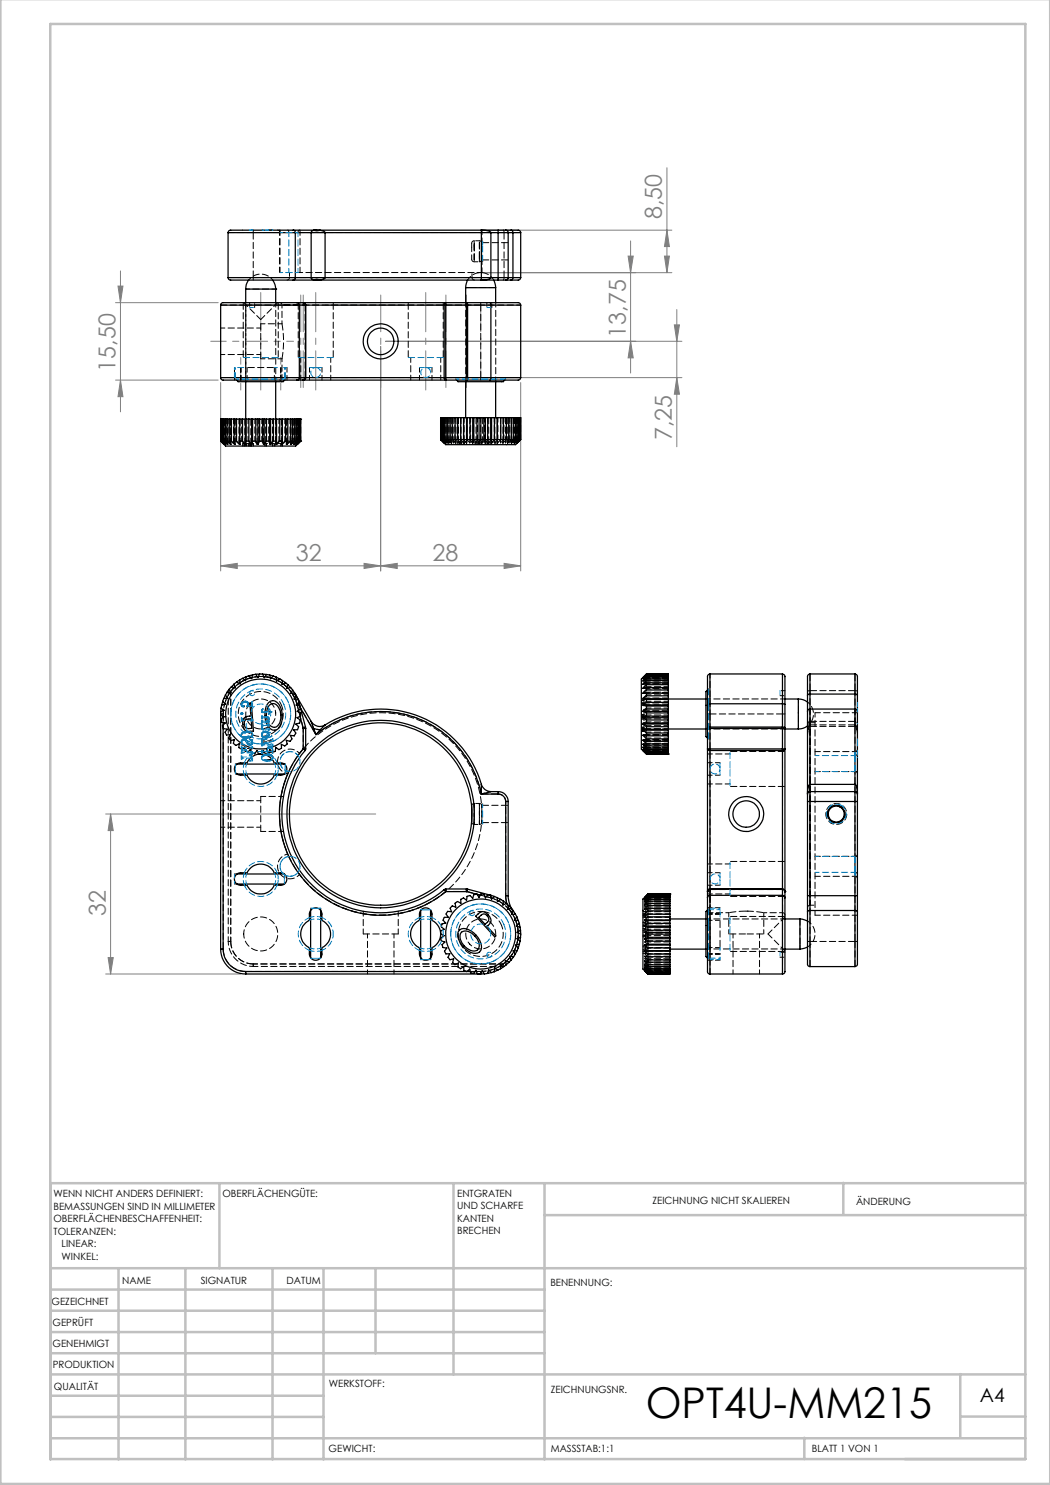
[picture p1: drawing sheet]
<svg xmlns="http://www.w3.org/2000/svg" width="210mm" height="297mm" viewBox="0 0 210 297" stroke-linecap="round" stroke-linejoin="round" font-family="sans-serif">
<defs><g id="words">
<text font-size="8.5" x="129.1" y="283.5">OPT4U-MM215</text>
<g font-size="4.7" fill="#808080">
<text x="132.4" y="43.9" transform="rotate(-90 132.4 43.9)">8,50</text>
<text x="125.1" y="67.5" transform="rotate(-90 125.1 67.5)">13,75</text>
<text x="23.1" y="74.3" transform="rotate(-90 23.1 74.3)">15,50</text>
<text x="134.4" y="88.1" transform="rotate(-90 134.4 88.1)">7,25</text>
<text x="59.2" y="112.1">32</text>
<text x="86.5" y="112.1">28</text>
<text x="21.1" y="183.2" transform="rotate(-90 21.1 183.2)">32</text>
</g>
<text font-size="3.9" x="196" y="280.4">A4</text>
<g font-size="2">
<text x="10.7" y="239.5">WENN NICHT ANDERS DEFINIERT:</text>
<text x="44.5" y="239.5">OBERFLÄCHENGÜTE:</text>
<text x="91.4" y="239.4">ENTGRATEN</text>
<text x="10.7" y="242">BEMASSUNGEN SIND IN MILLIMETER</text>
<text x="10.7" y="244.5">OBERFLÄCHENBESCHAFFENHEIT:</text>
<text x="91.4" y="241.9">UND SCHARFE</text>
<text x="91.4" y="244.4">KANTEN</text>
<text x="130.5" y="240.8">ZEICHNUNG NICHT SKALIEREN</text>
<text x="171.2" y="241">ÄNDERUNG</text>
<text x="10.7" y="247">TOLERANZEN:</text>
<text x="12.3" y="249.5">LINEAR:</text>
<text x="12.3" y="252">WINKEL:</text>
<text x="91.4" y="246.9">BRECHEN</text>
<text x="24.4" y="256.9">NAME</text>
<text x="40.1" y="256.8">SIGNATUR</text>
<text x="57.3" y="256.8">DATUM</text>
<text x="110.1" y="257.1">BENENNUNG:</text>
<text x="10.3" y="260.9">GEZEICHNET</text>
<text x="10.5" y="269.3">GENEHMIGT</text>
<text x="10.5" y="265.2">GEPRÜFT</text>
<text x="10.6" y="273.6">PRODUKTION</text>
<text x="10.8" y="278">QUALITÄT</text>
<text x="65.8" y="277.4">WERKSTOFF:</text>
<text x="110.2" y="278.5">ZEICHNUNGSNR.</text>
<text x="65.7" y="290.4">GEWICHT:</text>
<text x="110.2" y="290.5">MASSSTAB:1:1</text>
<text x="162.4" y="290.4">BLATT 1 VON 1</text>
</g>
</g></defs>
<g fill="none" stroke="#808080" stroke-width=".2">
<path d="M133.4 33.5v21M23.6 57.2h1l-.5 3.3zM24.1 54.2v28.2M95.4 54.5h39M97.2 46h37.2M125.6 51.2h1l-.5 3.3zM126.1 48.2v26.4M132.9 51.2h1l-.5 3.3zM133.4 46l.5 3.3h-1zM23.1 60.5h20.5M23.1 76h20.5M24.1 76l.5 3.3h-1z"/>
<path d="M44.1 76.5v37.7M76.1 69.3v44.9M77.1 68.3h59.3M97.1 75.5h39.3M104.1 76.5v37.7M126.1 68.3l.5 3.3h-1zM134.9 65h1l-.5 3.3zM135.4 61.9v27.5M135.4 75.5l.5 3.3h-1zM44.1 113.2l3.3-.5v1zM44.1 113.2h60M72.8 112.7l3.3 .5-3.3 .5z"/>
<path d="M76.1 113.2l3.3-.5v1zM100.8 112.7l3.3 .5-3.3 .5zM21.1 162.8h54M22.1 162.8v32M22.1 162.8l.5 3.3h-1zM21.1 194.8h27M21.6 191.5h1l-.5 3.3z"/>
</g>
<path d="M60.1 77.5v-18.5M60.6 77.5v-18.5M76.1 77.5v-18.5M89.2 77.5v-18.5M93.3 77.5v-18.5" fill="none" stroke="#808080" stroke-width=".2" stroke-dasharray="15.2 1.3 1.3 1.3" stroke-dashoffset="7.9"/>
<path d="M49.1 61h47M96.1 75.5h-47" fill="none" stroke="#808080" stroke-width=".2" stroke-dasharray="15.2 1.3 1.3 1.3" stroke-dashoffset="3.2"/>
<path d="M49.1 75.5v-14.5M96.1 75.5v-14.5" fill="none" stroke="#808080" stroke-width=".2" stroke-dasharray="15.2 1.3 1.3 1.3" stroke-dashoffset="9.9"/>
<path d="M63.1 58.5v19.5M85.1 58.5v19.5M52.1 78v-19.5" fill="none" stroke="#808080" stroke-width=".2" stroke-dasharray="15.2 1.3 1.3 1.3" stroke-dashoffset="7.4"/>
<path d="M48.1 71.5v6.5M56.1 71.5v6.5M58.7 68.3h-6.6" fill="none" stroke="#808080" stroke-width=".2" stroke-dasharray="15.2 1.3 1.3 1.3" stroke-dashoffset="13.9"/>
<path d="M52.1 68.3h-10" fill="none" stroke="#808080" stroke-width=".2" stroke-dasharray="15.2 1.3 1.3 1.3" stroke-dashoffset="12.1"/>
<g fill="none" stroke="#c0c0c0" stroke-width=".5">
<path d="M.1 -.1v296.9h209.9v-296.9M10.1 4.8h195v287h-195zM43.9 236.6v17M90.7 236.6v38.3M108.9 236.6v55.3M168.7 236.6v6.3M205.1 236.6h-195v55.3M10.1 253.6h195M10.1 257.9h98.8M23.7 253.6v38.3M37.1 253.6v38.3M54.5 253.6v38.3"/>
<path d="M64.7 253.6v38.3M75.1 253.6v17M108.9 243h96.2M10.1 270.6h98.8M10.1 266.4h98.8M10.1 262.1h98.8M10.1 279.1h54.6M10.1 274.9h195M192.1 274.8v12.7M10.1 287.7h195M10.1 283.4h54.6M160.9 287.5v4.3"/>
<path d="M192.1 283.3h13"/>
</g>
<g fill="#808080">
<path d="M72.8 112.7l3.3 .5-3.3 .5zM44.1 113.2l3.3-.5v1z"/>
<path d="M76.1 113.2l3.3-.5v1zM100.8 112.7l3.3 .5-3.3 .5z"/>
<path d="M132.9 51.2h1l-.5 3.3zM133.4 46l.5 3.3h-1z"/>
<path d="M22.1 162.8l.5 3.3h-1zM21.6 191.5h1l-.5 3.3zM125.6 51.2h1l-.5 3.3zM126.1 68.3l.5 3.3h-1zM23.6 57.2h1l-.5 3.3zM24.1 76l.5 3.3h-1zM134.9 65h1l-.5 3.3zM135.4 75.5l.5 3.3h-1z"/>
</g>
<g fill="none" stroke="#000" stroke-width=".25">
<path d="M45.6 46.5h13.5M45.6 55.5h13.5M45.6 55.5l.1 .3 .3 .2h12.6M45.6 46.5v9M49.1 57.8h6M49.1 57.8v2.7M49.7 56l-.5 .9-.1 .9M54.5 56l.5 .9 .1 .9M55.1 57.8h.1M55.1 57.8v2.7M58.6 46h-12.6l-.3 .2-.1 .3M58.6 46l.3 .2 .2 .3"/>
<path d="M58.6 46h4.6M58.6 56h4.6M59.1 55.5l-.2 .4-.3 .1M59.1 46.5v9M59.1 46.5h3.1M59.1 55.5h3.1M62.2 55.5l.2 .4 .3 .1M62.2 46.5h2.8M62.2 55.5h2.8M62.2 46.5v9M62.7 46.1l-.3 .1-.2 .3M62.7 56h.5"/>
<path d="M62.7 46.1l.7 .1 .6-.1M62.7 56l.7-.2 .6 .2M63.2 46h33M63.2 56h33M63.2 46l-.5 .1M63.2 46l.8 .1M64 46.1l.7 .1 .3 .3M64 56h-.8M65 46.5h31.3M65 55.5h31.3M65 55.5l-.1 .2-.9 .3M65 46.5v9"/>
<path d="M93.1 57.5h6M93.1 57.5v3M93.5 56l-.4 1.5M96.2 46l.1 .5M96.2 46h.3a2.3 2.3 0 0 1 1.7 .5M96.2 46h3.4M96.2 56h3.4M96.3 55.5l-.1 .5M96.3 46.5h1.9M96.3 55.5h1.9M96.3 46.5v9M98.2 55.5l-.1 .1a2.6 2.6 0 0 1-1.9 .4"/>
<path d="M98.2 46.5v9M98.2 46.5h1.4M98.2 55.5h1.4M98.7 56l.4 1.5M99.1 57.5v3M99.6 46h1.5M99.6 56h1.5M99.6 46v.5M99.6 46.5h2M99.6 55.5h2M99.6 55.5v.5M99.6 46.5v9"/>
<path d="M101.1 46h1.1M101.1 56h1.1M101.1 46l.3 .1 .2 .4M101.6 55.5l-.1 .4-.4 .1M101.6 46.5h1M101.6 55.5h1M101.6 46.5v9M102.2 46h1.5l.3 .2 .1 .3M102.2 46l.3 .2 .1 .3M102.6 55.5l-.1 .4-.3 .1M102.6 46.5h1.5M102.6 55.5h1.5"/>
<path d="M102.6 46.5v9M104.1 55.5l-.1 .4-.3 .1h-1.5M104.1 46.5v9M44.1 75.5h15.8M44.1 61h15.8M44.1 75.5l.1 .3 .3 .2h14.9M44.1 61v14.5M47.3 76l.3 .3h9l.3-.3M49.1 76.3v7.5M55.1 76.3v7.5M59.4 60.5h-14.9l-.3 .2-.1 .3M59.4 60.5l.3 .2 .2 .3"/>
<path d="M59.4 60.5h1.2M59.4 76h1.2M59.9 75.5l-.2 .4-.3 .1M59.9 61v14.5M59.9 61h1.2M59.9 75.5h1.2M60.6 60.5h.1M60.6 76h.1M60.6 60.5l.4 .2 .1 .3M60.6 60.5h28.5M60.6 76h28.5M60.6 60.5l.3 .1 .2 .4"/>
<path d="M61.1 75.5l-.1 .4-.4 .1M61.1 61h.1M61.1 75.5h.1M61.1 61v14.5M61.1 75.5l-.2 .4-.3 .1M61.1 61h27.7M61.1 75.5h27.7M88.8 75.5l.2 .4 .1 .1M88.8 61h.3M88.8 75.5h.3M88.8 61v14.5M89.1 60.5l-.1 .1-.2 .4"/>
<path d="M89.1 60.5v.5M89.1 75.5v.5M89.1 60.5h4.2M89.1 76h4.2M89.1 61h4.2M89.1 75.5h4.2M89.1 61v14.5M91.3 76l.3 .3h9l.3-.3M93.1 76.3v7.2M93.3 60.5h.1M93.3 76h.1M93.3 60.5v.5"/>
<path d="M93.3 61h.2M93.3 75.5h.2M93.3 75.5v.5M93.3 61v14.5M93.4 60.5l.1 .5M93.4 60.5h4.6M93.4 76h4.6M93.5 75.5l-.1 .5M93.5 61h4.7M93.5 75.5h4.7M93.5 61v14.5M98 60.5h5.7l.3 .2 .1 .3"/>
<path d="M98 60.5l.2 .5M98.2 75.5l-.2 .5M98.2 61h5.9M98.2 75.5h5.9M98.2 61v14.5M99.1 76.3v7.2M104.1 75.5l-.1 .4-.3 .1h-5.7M104.1 61v14.5M44.1 83.8h.1M44.1 88.2l1 1h14l1-1M44.1 88.2h.1M44.1 83.8v4.4"/>
<path d="M44.1 88.2l.7 .7-.6-.7M44.2 83.8h.1M44.2 88.2h.1M44.2 83.8v4.4M44.3 83.8h.3M44.3 88.2l.8 .7-.5-.7M44.3 83.8v4.4M44.6 83.8h.2M44.6 88.2h.2M44.6 83.8v4.4M44.8 88.2l.7 .7-.4-.7M44.8 83.8h.3"/>
<path d="M44.8 83.8v4.4M45.1 83.8h.3M45.1 88.2h.3M45.1 83.8v4.4M45.4 83.8h.5M45.4 88.2l.8 .7-.3-.7M45.4 83.8v4.4M45.9 83.8h.4M45.9 88.2h.4M45.9 83.8v4.4M46.3 83.8h.5M46.3 88.2l.7 .7-.2-.7"/>
<path d="M46.3 83.8v4.4M46.8 83.8h.5M46.8 88.2h.5M46.8 83.8v4.4M47.3 88.2l.7 .7-.1-.7M47.3 83.8h.6M47.3 83.8v4.4M47.9 83.8h.6M47.9 88.2h.6M47.9 83.8v4.4M48.5 83.8h.7M48.5 88.2l.6 .7"/>
<path d="M48.5 83.8v4.4M49.1 83.8v5.1M49.2 83.8h.6M49.2 88.2h.6M49.2 88.2l-.1 .7M49.2 83.8v4.4M49.8 83.8h.7M49.8 88.2l.5 .7M49.8 83.8v4.4M50.3 83.8v5.1M50.5 83.8h.7M50.5 88.2h.7"/>
<path d="M50.5 88.2l-.2 .7M50.5 83.8v4.4M51.2 83.8h.7M51.2 88.2l.4 .7M51.2 83.8v4.4M51.6 83.8v5.1M51.9 83.8h.6M51.9 88.2h.6M51.9 83.8v4.4M51.9 88.2l-.3 .7M52.5 83.8h.8M52.5 83.8v4.4"/>
<path d="M52.5 88.2l.3 .7M52.8 83.8v5.1M53.3 83.8h.6M53.3 88.2h.6M53.3 88.2l-.5 .7M53.3 83.8v4.4M53.9 83.8h.8M53.9 88.2l.2 .7M53.9 83.8v4.4M54.1 83.8v5.1M54.7 83.8h.5M54.7 88.2h.5"/>
<path d="M54.7 88.2l-.6 .7M54.7 83.8v4.4M55.2 88.2l.1 .7M55.2 83.8h.8M55.2 83.8v4.4M55.3 83.8v5.1M56 83.8h.5M56 88.2h.5M56 88.2l-.7 .7M56 83.8v4.4M56.5 83.8h.6M56.5 88.2l-.1 .7 .7-.7"/>
<path d="M56.5 83.8v4.4M57.1 83.8h.5M57.1 88.2h.5M57.1 83.8v4.4M57.6 83.8h.5M57.6 88.2l-.2 .7 .7-.7M57.6 83.8v4.4M58.1 83.8h.4M58.1 88.2h.4M58.1 83.8v4.4M58.5 88.2l-.3 .7 .7-.7M58.5 83.8h.4"/>
<path d="M58.5 83.8v4.4M58.9 83.8h.4M58.9 88.2h.4M58.9 83.8v4.4M59.3 83.8h.3M59.3 88.2l-.5 .7 .8-.7M59.3 83.8v4.4M59.6 83.8h.2M59.6 88.2h.2M59.6 83.8v4.4M59.8 83.8h.2M59.8 88.2l-.6 .7 .8-.7"/>
<path d="M59.8 83.8v4.4M60 83.8h.1M60 88.2h.1M60 83.8v4.4M60.1 83.8v4.4M60.1 88.2l-.7 .7M60.1 83.8h.1M60.1 88.2h.1M88.1 87.9h.1M88.2 83.5l-.1 4.4M88.2 83.5h.1M88.2 87.9l.7 .7-.6-.7"/>
<path d="M88.2 83.5v4.4M88.3 83.5h.1M88.3 87.9h.1M88.3 83.5v4.4M88.4 87.9l.7 .7-.5-.7M88.4 83.5h.2M88.4 83.5v4.4M88.6 83.5h.3M88.6 87.9h.3M88.6 83.5v4.4M88.9 83.5v4.4M88.9 83.5h.3"/>
<path d="M88.9 87.9l.7 .7-.4-.7M89.2 83.5h.3M89.2 87.9h.3M89.2 83.5v4.4M89.5 83.5h.5M89.5 87.9l.8 .7-.3-.7M89.5 83.5v4.4M90 83.5h.5M90 87.9h.5M90 83.5v4.4M90.5 83.5h.5M90.5 87.9l.7 .7-.2-.7"/>
<path d="M90.5 83.5v4.4M91 83.5h.5M91 87.9h.5M91 83.5v4.4M91.5 83.5h.6M91.5 87.9l.7 .7-.1-.7M91.5 83.5v4.4M92.1 83.5h.6M92.1 87.9h.6M92.1 83.5v4.4M92.7 83.5h.7M92.7 87.9l.6 .7"/>
<path d="M92.7 83.5v4.4M93.3 83.5v5.1M93.4 83.5h.6M93.4 87.9h.6M93.4 87.9l-.1 .7M93.4 83.5v4.4M94 87.9l.5 .7M94 83.5h.8M94 83.5v4.4M94.5 83.5v5.1M94.8 83.5h.6M94.8 87.9h.6"/>
<path d="M94.8 87.9l-.3 .7M94.8 83.5v4.4M95.4 83.5h.8M95.4 87.9l.4 .7M95.4 83.5v4.4M95.8 83.5v5.1M96.2 83.5h.6M96.2 87.9h.6M96.2 87.9l-.4 .7M96.2 83.5v4.4M96.8 83.5h.7M96.8 83.5v4.4"/>
<path d="M96.8 87.9l.3 .7M97.1 83.5v5.1M97.5 83.5h.6M97.5 87.9h.6M97.5 87.9l-.4 .7M97.5 83.5v4.4M98.1 83.5h.8M98.1 87.9l.2 .7M98.1 83.5v4.4M98.3 83.5v5.1M98.9 83.5h.5M98.9 87.9l-.6 .7"/>
<path d="M98.9 87.9h.5M98.9 83.5v4.4M99.4 83.5h.8M99.4 87.9l.1 .7M99.4 83.5v4.4M99.5 83.5v5.1M100.2 83.5h.5M100.2 87.9h.5M100.2 87.9l-.7 .7M100.2 83.5v4.4M100.7 83.5h.6M100.7 87.9l-.1 .7 .7-.7"/>
<path d="M100.7 83.5v4.4M101.3 83.5h.4M101.3 87.9h.4M101.3 83.5v4.4M101.7 83.5h.6M101.7 87.9l-.2 .7 .8-.7M101.7 83.5v4.4M102.3 83.5h.4M102.3 87.9h.4M102.3 83.5v4.4M102.7 83.5h.4M102.7 87.9l-.4 .7 .8-.7"/>
<path d="M102.7 83.5v4.4M103.1 83.5h.3M103.1 87.9h.3M103.1 83.5v4.4M103.4 83.5h.2M103.4 87.9l-.5 .7 .7-.7M103.4 83.5v4.4M103.6 83.5h.3M103.6 87.9h.3M103.6 83.5v4.4M103.9 87.9l-.6 .7 .7-.7M103.9 83.5h.1"/>
<path d="M103.9 83.5v4.4M104 83.5h.1M104 87.9h.1M104 83.5v4.4M104.1 83.5v4.4l-1 1h-14l-1-1M104.1 87.9l-.7 .7M104.1 83.5v4.4M44.8 139.7l-.2 .6 .5 .5-.8 .2M45.1 139l-.3 .7M45.1 139l.4 .6-.7 .1M45.4 138.5l-.3 .5M45.4 139.4l-.1 .2"/>
<path d="M45.9 137.8l-.5 .7M45.9 137.8l.3 .7h-.8M46.1 138.4l-.1 .1M46.3 137.4l-.4 .4M46.8 136.8l-.5 .6M47 137.4l-.2 .1M47.3 136.4l-.5 .4 .2 .8-.7-.2M47.9 136l-.6 .4M47.9 136l.1 .8-.7-.4M48 136.6l-.2 .1M48.5 135.7l-.6 .3M49.1 135.9l-.1 .1"/>
<path d="M49.2 135.4l-.7 .3M49.2 135.4l-.1 .7-.6-.4M49.8 135.1l-.6 .3M50.4 135.5l-.2 .1M50.5 135l-.7 .1M50.5 135l-.2 .7-.5-.6M51.2 134.9l-.7 .1M51.5 135.3h.1M51.9 134.8l-.7 .1M52.5 134.8l.8 .1M52.5 134.8h-.6l-.3 .7-.4-.6M52.5 134.8l.3 .7 .5-.6"/>
<path d="M52.8 135.3l.2 .1M53.3 134.9l.6 .1M53.9 135l.7 .2M53.9 135l.2 .7 .6-.5 .5 .2M54.1 135.6h.2M55.2 135.4l.8 .4M55.2 135.4l.1 .8 .7-.4M55.3 136l.2 .1M56 135.8l.5 .3M56.4 136.7l.2 .1M56.5 136.1l.6 .5M56.5 136.1l-.1 .8 .7-.3"/>
<path d="M57.1 136.6l.5 .3M57.4 137.5l.2 .2M57.6 136.9l.5 .6M57.6 136.9l-.2 .8 .7-.2 .4 .5M58.3 138.5l.1 .2M58.5 138l.4 .6M58.5 138l-.3 .7 .7-.1M58.9 139.6l.1 .2M58.9 138.6l.4 .6M59.1 138.8l3.1 5.5M59.3 139.2l.3 .7M59.3 139.2l-.5 .6 .8 .1"/>
<path d="M59.6 139.9l.2 .6M128.6 139.8h12.6M128.6 139.8l.7 .1M129.3 134.8h4.4M129.3 134.8l-1 1v14l1 1M129.3 134.9v.1M129.3 135.2v.2M129.3 135.4l-.7 .8 .7-.4M129.3 135.8v.3M129.3 136.6v.3M129.3 137.5v.5M129.3 138l-.7 .7 .7-.1"/>
<path d="M129.3 138.6v.6M129.3 139.9v.6M129.3 134.9l-.7 .6M129.3 135l-.7 .7 .7-.5M129.3 136.1l-.7 .8 .7-.3M129.3 136.9l-.7 .8 .7-.2M129.3 139.2l-.7 .6M129.3 139.9h4.4M129.3 139.2h4.4M129.3 138.6h4.4M129.3 138h4.4M129.3 137.5h4.4"/>
<path d="M129.3 136.9h4.4M129.3 136.6h4.4M129.3 136.1h4.4M129.3 135.8h4.4M129.3 135.4h4.4M129.3 135.2h4.4M129.3 135h4.4M129.3 134.9h4.4M133.7 139.9v.6M133.7 138.6v.6M133.7 137.5v.5M133.7 136.6v.3"/>
<path d="M133.7 135.8v.3M133.7 135.2v.2M133.7 134.9v.1M133.7 134.8v.1M133.7 135v.2M133.7 135.4v.4M133.7 136.1v.5M133.7 136.9v.6M133.7 138v.6M133.7 139.2v.7M141.5 138l-.3 .3v9l.3 .3M142 134.8l-.3 .1-.2 .3v5.7"/>
<path d="M142 134.8v6M142 134.8h14.5M156.5 134.8l.2 .1a.93 .93 0 0 1 .3 1.2v4.8M156.5 134.8v6M157 139.8h2.7M159.7 139.8a2.96 2.96 0 0 1 1.8 .6M159.7 139.8v6M161.5 139.1v3.2M162 134.8l-.3 .1-.2 .3v3.9M162 138.8l-.5 .3M162 134.8v4M162 134.8h9"/>
<path d="M162 138.8v3M162 138.8h9M171 134.8l.3 .1 .2 .3v3.9M171 138.8l.5 .3M171 134.8v4M171 138.8v3M171.5 139.1v3.2M44.1 142.8v47M44.2 141.6l-.1 .8M44.2 141.6l.6 .5-.7 .3M44.3 141l-.1 .6M44.6 140.3l-.3 .7"/>
<path d="M44.6 143.3v.2M44.6 144.5v.5M44.6 145.6v44.2M44.7 142v.2M44.9 140.7v.2M47.3 152.9a2.34 2.34 0 0 1 2.1-.3 2.99 2.99 0 0 1 2.7-1.8 2.99 2.99 0 0 1 2.8 1.8 2.37 2.37 0 0 1 2.1 .3 1.24 1.24 0 0 1 .3 1.4 1.24 1.24 0 0 1-1.2 .7h-1.2a2.99 2.99 0 0 1-2.8 1.8 2.99 2.99 0 0 1-2.7-1.8 2.61 2.61 0 0 1-2.1-.2 1.23 1.23 0 0 1 0-1.9zM47.4 154.8h9.5M47.4 152.8h9.5M49.1 144l1.1-.2 .1 1.9a1.09 1.09 0 0 1-1.3-.3l-.1-.9zM50 140.6h.3l.4 5.6a1.74 1.74 0 0 1-1.9-.4l-.2-.6a1.39 1.39 0 0 1 .1-1.5 1.39 1.39 0 0 1 1.5-.5zM53.7 140.5a1.36 1.36 0 0 1 2.3 .6 4.6 4.6 0 0 1-.2 4.5 1.36 1.36 0 0 1-2.3-.6 4.4 4.4 0 0 1 .2-4.5zM53.9 141a1.13 1.13 0 0 1 1.8 .5 3.1 3.1 0 0 1-.4 3.9 1.5 1.5 0 0 1-1.9-1.4 3.4 3.4 0 0 1 .5-3z"/>
<path d="M59.7 142.1l.1 .3M59.8 140.5l-.6 .5 .8 .2 .1 .6-.7 .5 .7 .3v.6l-.7 .3 .6 .6-.1 .5-.7 .2 .5 .5-.2 .6-.8 .1 .5 .6-.4 .6-.7-.1 .2 .7-.3 .5-.7-.2 .1 .7-.5 .4-.6-.3v.7l-.5 .3-.7-.4v.7l-.6 .3-.6-.6-.2 .7-.4 .1h-.2l-.4-.6-.3 .7h-.7l-.3-.7-.5 .6-.5-.1-.3-.7-.6 .5-.5-.2v-.8l-.7 .5-.5-.3v-.8l-.6 .3-.2-.2-.3-.2 .2-.8-.8 .2-.3-.5 .3-.7-.8 .1-.3-.6 .4-.6-.7-.1-.1-.2-.1-.3 .5-.6-.7-.2-.1-.6 .6-.4-.7-.4v-.6M59.8 140.5l.1 .3M59.9 140.8l-.5 .1v.2M59.9 140.8l1.2 4.6M60 143.3l.6 2.3M60.1 141.6l3.1 5.3M60.6 145.6v.1M60.6 149.8l.4 .3M60.6 149.8h.5M60.6 149.8a20.2 20.2 0 0 0 1.2 27.3 20.2 20.2 0 0 0 27.3 1.2M60.6 145.7h.5"/>
<path d="M60.6 145.7v4.1M61 150.1a19.7 19.7 0 0 0 1.2 26.7 19.7 19.7 0 0 0 26.6 1.1M61.1 145.4l-.5 .2M61.1 145.4v.3M61.1 149.8l-.1 .3M61.1 145.7v4.1M62.2 144.3l.5 1.4M62.2 144.3a1.98 1.98 0 0 0 2.8 .7M62.7 145.7l1.3 .3M62.7 145.7l.5 1.2M63.2 146.9a20.5 20.5 0 0 1 33 11.9M64 146l-.8 .9"/>
<path d="M65 145l-1 1M65 145a21 21 0 0 1 31.3 11.9M96.2 158.8h3.4M96.3 156.9l-.1 1.9M96.3 156.9a2.04 2.04 0 0 0 1.9 1.4M98.2 158.3l-2 .5M98.2 158.3h1.4M99.6 158.8a1.51 1.51 0 0 1 1.5 1.5M99.6 158.3v.5M99.6 158.3a1.99 1.99 0 0 1 2 2M128.6 141l.7 .2M128.6 142.3l.7 .3"/>
<path d="M128.6 143.5l.7 .5M128.6 144.8l.7 .5M128.6 146l.7 .6M128.6 142.3h5.1M128.6 143.5h5.1M128.6 141h5.1M128.6 144.8h5.1M128.6 146h5.1M129.3 142.6v.6M129.3 141.2v.6M129.3 144v.6M129.3 145.3v.6"/>
<path d="M129.3 145.9l-.7 .1M129.3 146.6v.6M129.3 147.8v.5M129.3 148.8v.4M129.3 149.2l-.7-.3 .7 .7M129.3 149.6v.3M129.3 150.2v.3M129.3 150.6v.1M129.3 150.8h.1M129.3 143.2h4.4M129.3 150.8h4.4M129.3 141.8h4.4"/>
<path d="M129.3 142.6h4.4M129.3 140.5l-.7 .5M129.3 141.8l-.7 .5M129.3 143.2l-.7 .3M129.3 144.6l-.7 .2M129.3 147.2l-.7-.1 .7 .7M129.3 148.3l-.7-.2 .7 .7M129.3 149.9l-.7-.4 .7 .7M129.3 150.5l-.7-.6 .7 .7M129.3 150.7l-.7-.6 .7 .7M129.3 141.2h4.4M129.3 144.6h4.4"/>
<path d="M129.3 144h4.4M129.3 140.5h4.4M129.3 145.3h4.4M129.3 145.9h4.4M129.3 147.2h4.4M129.3 146.6h4.4M129.3 147.8h4.4M129.3 148.3h4.4M129.3 148.8h4.4M129.3 149.2h4.4M129.3 149.6h4.4M129.3 149.9h4.4"/>
<path d="M129.3 150.2h4.4M129.3 150.5h4.4M129.3 150.6h4.4M129.3 150.7h4.4M133.7 142.6v.6M133.7 150.8h.1M133.7 150.6v.1M133.7 150.2v.3M133.7 149.6v.3M133.7 148.8v.4M133.7 147.8v.5M133.7 146.6v.6"/>
<path d="M133.7 145.3v.6M133.7 144v.6M133.7 141.2v.6M133.7 145.8h7.5M133.7 140.5v.7M133.7 141.8v.8M133.7 143.2v.8M133.7 144.6v.7M133.7 145.9v.7M133.7 147.2v.6M133.7 148.3v.5M133.7 149.2v.4"/>
<path d="M133.7 149.9v.3M133.7 150.5v.1M133.7 150.7v.1M141.5 149.8v28.5M141.5 145.6v.1M141.5 149.8l.1 .2 .4 .1M141.5 149.8h.5M141.5 145.7h.5M141.5 140.9v4.7M141.5 145.7v4.1M142 149.8v.3M142 145.4v.3"/>
<path d="M142 145.4l-.5 .2M142 140.8l-.5 .1M142 150.1v27.7M142 140.8v4.6M142 145.7v4.1M142 150.1h14.5M142 149.8h14.5M142 145.4h14.5M142 145.7h14.5M142 140.8h14.5M156.5 149.8v.3M156.5 149.8h.5"/>
<path d="M156.5 145.4v.3M156.5 145.4l.5 .2M156.5 145.7h.5M156.5 140.8l.5 .1M156.5 150.1v27.7M156.5 140.8v4.6M156.5 145.7v4.1M157 149.8v28.5M157 145.6v.1M157 149.8l-.1 .2-.4 .1M157 145.8h2.7M157 140.9v4.7"/>
<path d="M157 145.7v4.1M161.5 145.2h-.1a2.83 2.83 0 0 1-1.7 .6M161.5 142.3v16.5M161.5 158.8v1.5M162 141.8l-.4 .2-.1 .3M162 158.3v2M162 158.3l-.3 .1-.2 .4M162 156.9h-.1a2.45 2.45 0 0 0-.4 1.9M162 156.9v1.4M162 141.8v15.1M162 158.3h9M162 141.8h9"/>
<path d="M162 156.9h9M171 141.8l.4 .2 .1 .3M171 158.3v2M171 158.3l.3 .1 .2 .4M171 156.9a1.99 1.99 0 0 1 .5 1.9M171 156.9v1.4M171 141.8v15.1M171.5 142.3v16.5M171.5 158.8v1.5M47.3 174.9a2.34 2.34 0 0 1 2.1-.3 3 3 0 0 1 2.7-1.8 3 3 0 0 1 2.8 1.8 2.37 2.37 0 0 1 2.1 .3 1.26 1.26 0 0 1 .3 1.3 1.26 1.26 0 0 1-1.2 .9h-1.2a3 3 0 0 1-2.8 1.7 3 3 0 0 1-2.7-1.7 2.34 2.34 0 0 1-2.1-.4 1.22 1.22 0 0 1 0-1.8zM47.4 176.8h9.5M47.4 174.8h9.5"/>
<path d="M88.8 177.9l.3 .4M89.1 177.8l-.3 .1M89.1 177.8v.5M89.1 177.8h4.2M89.1 178.3h4.2M93.3 177.8v.5M93.3 177.8h.2M93.3 178.3h.1M93.4 178.3l2 .6M93.5 177.8l-.1 .5M93.5 177.8l4.7 1.3M94.3 161.4v2.9"/>
<path d="M95.4 178.9h-.6l-.3 .8-.5-.6-.6 .2-.1 .8-.6-.5-.2 .1-.4 .2 .1 .8-.7-.4-.5 .4 .2 .7-.7-.2-.3 .3-.2 .1 .3 .7h-.8l-.3 .5 .4 .6-.7 .1-.3 .5 .5 .6-.7 .2-.1 .1v.5l.6 .5-.7 .3-.1 .6 .7 .3-.6 .5 .1 .6 .7 .2-.6 .5 .2 .6 .8 .1-.5 .6 .1 .3 .2 .3 .8-.1-.4 .7 .4 .5 .7-.1-.2 .7 .3 .3 .2 .1 .7-.3-.1 .8 .5 .3 .6-.4 .1 .8 .5 .2 .6-.5 .2 .8 .6 .1 .5-.6 .3 .7h.6l.3-.7 .5 .7M95.4 178.9l.4 .6 .4-.7h.6l.3 .8 .4-.7 .6 .2 .2 .7 .6-.5M95.4 178.9l.6 .1M96.9 179.3h.3M98.2 179.1h.1M98.2 179.1l.7 .2M98.3 179.6l.2 .1M98.9 179.3l.5 .2M99.4 179.5l.8 .4M99.4 179.5l.1 .8 .7-.4M100.2 179.9l.5 .3M101.1 160.3h.5"/>
<path d="M101.1 179.1h.5M101.1 179.1l.3 1.7M101.1 160.3v18.8M101.6 179.1a5.2 5.2 0 0 0 1 3M101.6 160.3v18.8M129.6 178.8l-1 1v14l1 1h4.4M129.6 178.8h.1M129.6 178.9v.2M129.6 179.1l-.7 .7 .7-.5M129.6 179.3v.2M129.6 179.9v.3M129.6 179.1h4.4"/>
<path d="M129.6 178.8l-.7 .8 .7-.7M129.6 179.5l-.7 .8 .7-.4M129.6 179.9h4.4M129.6 179.5h4.4M129.6 179.3h4.4M129.6 178.9h4.4M129.6 178.8h4.4M134 179.9v.3M134 179.3v.2M134 178.9v.2M134 178.8h.1M134 178.8v.1"/>
<path d="M134 179.1v.2M134 179.5v.4M141.5 179.6v14.8l.2 .3 .3 .1M141.5 178.3h.1M141.5 178.3v1.3M142 179.1v15.7M142 179.1l-.4 .1-.1 .4M142 177.8l-.4 .2-.1 .3M142 177.8h.1M142 177.8h14.5M142 179.1h14.5M142 177.8v1.3"/>
<path d="M156.5 179.1v15.7M156.5 179.1l.4 .2 .1 .3M156.5 177.8l.4 .2 .1 .3M156.5 177.8h.1M156.5 177.8v1.3M157 179.6v14.8l-.2 .3-.3 .1M157 178.3h.1M157 178.3v1.3M161.5 179.1v3.3M161.5 179.1h.5M161.5 160.3h.5M161.5 160.3v18.8"/>
<path d="M162 179.1v3M162 179.1h9M162 160.3h9M162 160.3v18.8M171 179.1v3M171 179.1h.5M171 160.3h.5M171 160.3v18.8M171.5 179.1v3.3M171.5 160.3v18.8M44.1 189.8a5 5 0 0 0 5 5M44.1 189.8h.5"/>
<path d="M44.6 189.8a4.5 4.5 0 0 0 4.5 4.5M49.1 194.3v.5M49.1 194.8h47M49.1 194.3h45M62.1 182.1v9.5M62.4 181.8a1.26 1.26 0 0 1 2 1v1.3a3 3 0 0 1 1.7 2.7 3 3 0 0 1-1.7 2.7 2.34 2.34 0 0 1-.3 2.1 1.25 1.25 0 0 1-1.4 .4 1.25 1.25 0 0 1-.8-1.2v-1.3a3 3 0 0 1-1.8-2.7 3 3 0 0 1 1.8-2.7 2.34 2.34 0 0 1 .3-2.1zM64.1 182.1v9.5M84.1 182.1v9.5M84.4 181.8a1.26 1.26 0 0 1 2 1v1.3a3 3 0 0 1 1.7 2.7 3 3 0 0 1-1.7 2.7 2.34 2.34 0 0 1-.3 2.1 1.25 1.25 0 0 1-1.4 .4 1.25 1.25 0 0 1-.8-1.2v-1.3a2.99 2.99 0 0 1-1.8-2.7 2.99 2.99 0 0 1 1.8-2.7 2.34 2.34 0 0 1 .3-2.1zM86.1 182.1v9.5M91.9 186a2.34 2.34 0 0 1 2.9 .6 3.6 3.6 0 0 1 1.4 3.4 1.73 1.73 0 0 1-2.6 .2 3.9 3.9 0 0 1-2-3.8zM92.3 186.4a2.05 2.05 0 0 1 2.7 .8 2.01 2.01 0 0 1 .5 2.8 2.06 2.06 0 0 1-2.6-.8 2.12 2.12 0 0 1-.6-2.8z"/>
<path d="M95 194.3h.3M95.1 183.2l.5-.4a1.38 1.38 0 0 1 2.3 .5 1.26 1.26 0 0 1-.5 2l1.8 1.9-.2 .2zM95.7 183.5a1.19 1.19 0 0 1 1.3-.7 1.05 1.05 0 0 1 .8 1 1.05 1.05 0 0 1-.8 1.1zM96.1 194.8h.1M96.4 194.3h.2M96.9 194.8h-.8M97.5 194.7l-.6 .1M97.9 194.1l-.2 .1M98.2 194.5l-.7 .2M98.2 194.5l-.5-.5-.2 .7M98.8 194.3l-.6 .2M99.1 193.7l-.2 .1"/>
<path d="M99.5 180.1l.2 .1M99.6 194l-.8 .3M99.6 194l-.6-.4-.2 .7M100.1 193.7l-.5 .3M100.3 193.1l-.2 .1M100.6 180.8l.2 .1M100.7 180.2l.6 .5M100.7 180.2l-.1 .8 .7-.3M100.8 193.3l-.7 .4M100.8 193.3l-.7-.3v.7M101.2 193l-.4 .3M101.3 180.7l.4 .4"/>
<path d="M101.3 192.3l-.2 .1M101.6 181.7l.1 .1M101.7 181.1l.6 .6M101.7 181.1l-.2 .8 .8-.2M101.8 192.4l-.6 .5M101.8 192.4l-.7-.2 .1 .8M102.2 191.3l-.2 .1M102.2 192l-.4 .4M102.3 181.7l.4 .5M102.4 182.7l.1 .1M102.7 182.2l.3 .6M102.7 182.2l-.4 .7 .8-.1 .3 .6"/>
<path d="M102.7 191.4l-.5 .6M102.8 190.2v.2M103 183.9l.1 .1M103 190.8l-.3 .5h-.7l.2 .7M103.3 189v.1M103.4 183.4l.2 .7M103.4 183.4l-.5 .6 .7 .1M103.4 190.1l-.4 .7M103.4 190.1l-.8 .1 .4 .6M103.4 185.1l.1 .1M103.6 187.7l-.1 .2M103.6 186.4v.1"/>
<path d="M103.6 184.1l.3 .6M103.9 184.7l.1 .7M103.9 188.8l-.3 .7M103.9 184.7l-.6 .5 .7 .3 .1 .6M103.9 188.8l-.8 .2 .5 .6-.2 .5M104.1 186.1v.7M104.1 187.5l-.1 .7M104.1 186.1l-.7 .4 .7 .3v.7M104.1 187.5l-.7 .2 .6 .5-.1 .6M128.9 189l.7 .6M128.9 186.5l.7 .3M128.9 186.5h5.1"/>
<path d="M128.9 184l.7 .1M128.9 185.2l.7 .3M128.9 187.7l.7 .5M128.9 190.2l.7 .6M128.9 194.1l.7 .7M128.9 187.7h5.1M128.9 185.2h5.1M128.9 189h5.1M128.9 184h5.1M128.9 190.2h5.1M129.6 186.8v.7M129.6 180.7v.4"/>
<path d="M129.6 181.7v.5M129.6 182.8v.6M129.6 184.1v.6M129.6 184.7l-.7 .5M129.6 185.5v.6M129.6 188.2v.6M129.6 189.6v.5M129.6 190.8v.5M129.6 192v.4M129.6 193v.3M129.6 193.7v.3M129.6 194.3v.2"/>
<path d="M129.6 194.5l-.7-.5 .7 .7M129.6 194.7v.1M129.6 193.3h4.4M129.6 186.8h4.4M129.6 187.5h4.4M129.6 180.2l-.7 .8 .7-.3M129.6 181.1l-.7 .8 .7-.2M129.6 182.2l-.7 .7 .7-.1M129.6 183.4l-.7 .6M129.6 186.1l-.7 .4M129.6 187.5l-.7 .2M129.6 188.8l-.7 .2"/>
<path d="M129.6 190.1l-.7 .1M129.6 191.3h-.7l.7 .7M129.6 192.4l-.7-.2 .7 .8M129.6 193.3l-.7-.3 .7 .7M129.6 194l-.7-.4 .7 .7M129.6 186.1h4.4M129.6 185.5h4.4M129.6 188.8h4.4M129.6 188.2h4.4M129.6 184.7h4.4M129.6 184.1h4.4M129.6 190.1h4.4"/>
<path d="M129.6 189.6h4.4M129.6 183.4h4.4M129.6 182.8h4.4M129.6 190.8h4.4M129.6 191.3h4.4M129.6 182.2h4.4M129.6 181.7h4.4M129.6 192h4.4M129.6 192.4h4.4M129.6 181.1h4.4M129.6 180.7h4.4M129.6 193h4.4"/>
<path d="M129.6 180.2h4.4M129.6 194h4.4M129.6 193.7h4.4M129.6 194.3h4.4M129.6 194.5h4.4M129.6 194.7h4.4M129.6 194.8h4.4M134 194.7v.1M134 194.3v.2M134 193.7v.3M134 193v.3M134 192v.4"/>
<path d="M134 190.8v.5M134 189.6v.5M134 188.2v.6M134 186.8v.7M134 185.5v.6M134 184.1v.6M134 182.8v.6M134 181.7v.5M134 180.7v.4M134 189.8h7.2M134 183.8h7.2M134 180.2v.5"/>
<path d="M134 181.1v.6M134 182.2v.6M134 183.4v.7M134 184.7v.8M134 186.1v.7M134 187.5v.7M134 188.8v.8M134 190.1v.7M134 191.3v.7M134 192.4v.6M134 193.3v.4M134 194v.3"/>
<path d="M134 194.5v.2M141.5 182l-.3 .3v9l.3 .3M142 194.8h14.5M157 189.8h3M157 183.8h3M160 183.8l1.5 .4M160 183.8v6M161.5 189.4l-1.5 .4M161.5 182.4v10.5l.2 .3 .3 .1M162 182.1v11.2M162 182.1l-.4 .1-.1 .2M162 193.3h9"/>
<path d="M162 182.1h9M171 182.1v11.2M171 182.1l.4 .1 .1 .2M171.5 182.4v10.5l-.5 .4"/>
<circle cx="76.1" cy="68.3" r="2.65"/>
<circle cx="76.1" cy="68.3" r="3.5"/>
<circle cx="52.1" cy="142.8" r="7"/>
<circle cx="76.1" cy="162.8" r="18.7"/>
<circle cx="76.1" cy="162.8" r="18.2"/>
<circle cx="149.2" cy="162.8" r="3.5"/>
<circle cx="149.2" cy="162.8" r="2.64"/>
<circle cx="167.2" cy="162.8" r="1.74"/>
<circle cx="167.2" cy="162.8" r="1.59"/>
<circle cx="96.1" cy="186.8" r="7"/>
</g>
<g fill="none" stroke="#000" stroke-width=".2" stroke-dasharray="1.3 .6" stroke-dashoffset=".2">
<path d="M55.9 46v8.5M56 46v8.5M60 54.5v-8.5M94.8 49.2v3.2v-4.2v1M95.9 51.3v1.1v-4.2v3.1M96.3 52.1v-2.8M46.9 75.5h-2.8M128.8 140.1v2.8M163 154.3h8.5M171.5 150.3h-8.5M171.5 142.5h-8.5M163 175.3h8.5"/>
<path d="M171.5 171.3h-8.5M100.3 185.1a4.5 4.5 0 0 0-3.4-2.8M142 194.8v-2.9M163 183h8.5"/>
</g>
<g fill="none" stroke="#000" stroke-width=".2" stroke-dasharray="1.3 .6" stroke-dashoffset=".5">
<path d="M55.1 57.8h-6M57.9 54.5v1M94.4 55.5v-1M94.8 52.4h1.1M95.9 48.2h-1.1M49.9 60.5v1M50.9 61.5v-1M57.1 75.5h4M97.4 60.5v1M98.4 61.5v-1M44.2 88.2l.6 .7M44.8 88.9l-.6-.7"/>
<path d="M45.1 88.9l-.8-.7M45.5 88.9l-.8-.7M46.1 88.9l-.8-.7M46.9 88.9l-.7-.7M47.9 88.9l-.7-.7M49 88.9l-.7-.7M55.8 88.2l-.6 .7M57 88.2l-.7 .7M58 88.2l-.7 .7M58.9 88.2l-.8 .7M59.4 88.9l.7-.7M59.5 88.2l-.8 .7"/>
<path d="M59.9 88.2l-.7 .7M60.1 88.2l-.7 .7M88.2 87.9l.6 .7M88.8 88.6l-.6-.6M89 88.6l-.7-.7M89.4 88.6l-.8-.7M90 88.6l-.8-.7M90.8 88.6l-.8-.7M91.7 88.6l-.7-.7M92.8 88.6l-.7-.7M98.3 88.4h.9M99.6 87.9l-.6 .7"/>
<path d="M100.8 87.9l-.7 .7M101.8 87.9l-.7 .7M102.7 87.9l-.7 .7M103.4 88.6l.6-.7M103.4 87.9l-.8 .7M103.9 87.9l-.8 .7M104.1 87.9l-.7 .7M128.6 139.6l.7-.6M128.6 138.5l.7-.7M128.6 137.5l.7-.7M128.6 136.7l.7-.7M128.6 136.1l.7-.8"/>
<path d="M128.6 135.7l.7-.7M128.6 135.5l.7-.7M129.3 134.9l-.7 .6M156 139.1h1M157 138.1h-1M44.6 143.5v1M59.7 142.1l-.3-1.1M60.6 145.7v4.1M96.3 158.8a20.5 20.5 0 0 0-33.1-11.9M128.6 150.1l.7 .6M129.3 150.6l-.7-.8M129.3 150.2l-.7-.8"/>
<path d="M129.3 149.5l-.7-.8M129.3 148.6l-.7-.7M129.3 147.6l-.7-.7M129.3 146.4l-.7-.6M129.3 150.8l-.7-.7M159.7 145.8v-6M161.5 146.9l.1-1M161.5 146.9l.2-1M163 144.5h-1M171.3 145.9l.2 1M89.2 178.3h4.1M94.8 164.9h1.1"/>
<path d="M95.9 160.7h-1.1M97 179.3l-.9-.3M128.9 179.6l.7-.7M128.9 179.5l.7-.7M129.6 178.8l-.7 .7M142 177.8v4.1M45.6 188.3a5 5 0 0 0 5 5M94.1 194.3h.9M96.4 182.3a4.5 4.5 0 0 0-4.7 4.9 4.5 4.5 0 0 0 5.5 4 4.5 4.5 0 0 0 3.1-6.1M100.6 192.8a7.5 7.5 0 0 0 1.6-10.4M102.2 182.4a7.5 7.5 0 0 1-1.6 10.4M128.9 180.6l.7-.7"/>
<path d="M128.9 180l.7-.7M128.9 194.1l.7 .6M128.9 183.4l.7-.6M128.9 182.3l.7-.7M128.9 181.4l.7-.8M129.6 194.8l-.7-.7M129.6 194.5l-.7-.7M129.6 194.1l-.7-.8M129.6 193.4l-.7-.8M129.6 192.5l-.7-.8M129.6 191.4l-.7-.7M129.6 190.2l-.7-.6"/>
<path d="M142 181.9v-4M156 191.4h1M157 190.4h-1M160 189.8v-1M162 181h1"/>
</g>
<g fill="none" stroke="#000" stroke-width=".2" stroke-dasharray="1.3 .6">
<path d="M45.6 55.5h5M48.5 46h.1M50.5 46h.1M50.6 46.5h-5M50.6 46v.5M50.6 56v-.5M53.8 46h-.1M54.2 46h.1M54.4 46h-.6M56 54.5h-.1M57.6 46l.2 .5M95.9 52.4l.4-.3"/>
<path d="M96.3 48.5l-.4-.3M96.3 52.1l.2 .2M96.5 48.3l-.2 .2M100.6 46l.2 .5M100.6 56l.2-.5M100.8 46.5h-41.2M44.1 61h5M46.9 75.5h.2M46.9 73.5h.1M47.1 75.8l.2 .2M49.1 61h47M52.1 71.8v-7"/>
<path d="M56.4 71.7a19.8 19.8 0 0 0 0-6.9M56.9 76l.2-.2M61 61h.1M61 75.5h.1M91.1 75.8l.2 .2M96.1 60.5v.5M96.1 76v-.5M96.1 75.5h-47M100.9 76l.2-.2M44.2 88.2h.1M44.6 88.2h-.1M44.8 83.8v5.1"/>
<path d="M44.9 83.8v5.1M45.1 83.8v5.1M45.1 88.2h-.1M45.5 83.8v5.1M45.6 83.8v5.1M45.9 88.2h-.1M46.1 83.8v5.1M46.2 83.8v5.1M46.8 88.2h-.1M46.9 83.8v5.1M47 83.8v5.1M47.9 83.8v5.1"/>
<path d="M48 88.2h-.2M48 83.8v5.1M48.6 88.7v.5M48.6 88.7h.5M48.9 88.7v.5M49 83.8v5.1M49.1 88.7v.5M49.2 88.2h-.2M49.3 88.7v.5M49.7 88.7v.5M49.8 88.7v.5M50 88.7h.1"/>
<path d="M50 88.7v.5M50 88.7h.3M50.1 88.7v.5M50.2 83.8v5.1M50.2 88.7v.5M50.3 88.7h.4M50.3 88.7v.5M50.4 88.7v.5M50.6 88.2h-.2M50.7 88.7v.5M51.4 83.8v5.1M51.9 88.2h-.2"/>
<path d="M52.7 83.8v5.1M53 88.7v.5M53.3 88.7v.5M53.3 88.2h-.2M54 83.8v5.1M54.5 88.7v.5M54.6 88.7v.5M54.7 88.2h-.2M54.9 88.7v.5M55 88.7v.5M55.2 83.8v5.1M56 88.2h-.2"/>
<path d="M56.2 88.7v.5M56.2 89.2v-.5M56.3 83.8v5.1M56.4 83.8v5.1M56.5 88.7v.5M56.5 89.2v-.5M57.1 88.2h-.1M57.3 83.8v5.1M57.4 83.8v5.1M58.1 83.8v5.1M58.1 88.2h-.1M58.2 83.8v5.1"/>
<path d="M58.7 83.8v5.1M58.8 83.8v5.1M59 88.2h-.1M59.2 83.8v5.1M59.4 83.8v5.1M59.5 83.8v5.1M59.6 88.2h-.1M60 88.2h-.1M60.1 88.2h.1M88.3 87.9h-.1M88.6 87.9h-.2M88.8 83.5v5.1"/>
<path d="M88.9 83.5v5.1M89 83.5v5.1M89.2 83.5v5.1M89.2 87.9h-.3M89.4 83.5v5.1M89.6 83.5v5.1M90 83.5v5.1M90 87.9h-.4M90.3 83.5v5.1M90.8 83.5v5.1M91 87.9h-.5M91.2 83.5v5.1"/>
<path d="M91.5 88.4v.5M91.6 88.4h.3M91.7 83.5v5.1M91.9 88.4v.5M92 88.4v.5M92.1 87.9h-.5M92.2 83.5v5.1M92.3 88.4v.5M92.7 88.4v.5M92.8 83.5v5.1M92.9 88.4v.5M93.4 87.9h-.6"/>
<path d="M94 83.5v5.1M94.7 87.9h-.6M95 88.4v.5M95.2 88.4h.4M95.2 88.4v.5M95.2 83.5v5.1M95.5 88.4v.5M95.6 88.4h.6M95.6 88.4v.5M95.8 88.4v.5M95.9 88.9v-.5M95.9 88.4v.5"/>
<path d="M96.1 87.9h-.6M96.2 88.4v.5M96.3 88.4h.1M96.3 88.9v-.5M96.5 83.5v5.1M97 88.4v.5M97.4 88.4v.5M97.5 88.4v.5M97.5 87.9h-.6M97.6 88.4v.5M97.7 88.4h.5M97.7 88.4v.5"/>
<path d="M97.7 83.5v5.1M97.8 88.9v-.5M98.2 88.4v.5M98.2 88.9v-.5M98.9 87.9h-.6M99 83.5v5.1M99 88.4v.5M99.2 88.4v.5M100.1 83.5v5.1M100.1 87.9h-.5M100.6 83.5v5.1M101.1 83.5v5.1"/>
<path d="M101.3 87.9h-.5M101.5 83.5v5.1M102 83.5v5.1M102.3 87.9h-.5M102.3 83.5v5.1M102.6 83.5v5.1M102.9 83.5v5.1M103.1 87.9h-.4M103.1 83.5v5.1M103.3 83.5v5.1M103.4 83.5v5.1M103.5 83.5v5.1"/>
<path d="M103.7 87.9h-.3M104 87.9h-.1M104.1 87.9h.1M46.1 138.3l-.5-.2M58.6 139l.5-.2M59.1 138.8l-.5 .2M129.3 139.9v-.2M129.3 138.6v-.2M129.3 137.5v-.2M129.3 136.5v-.1M129.3 135.8v-.1M129.3 135.2v-.1"/>
<path d="M129.3 134.9h.1M133.7 138.7h-5.1M133.7 137.7h-5.1M133.7 136.8h-5.1M133.7 136.2h-5.1M133.7 135.7h-5.1M133.7 135.5h-5.1M133.7 136.1h-5.1M133.7 136.7h-5.1M133.7 137.5h-5.1M133.7 138.5h-5.1M133.7 139.6h-5.1"/>
<path d="M141.7 137.8l-.2 .2M161.5 138.3l.5-.2M171 138.1l.5 .2M44.1 142.8h.5M44.6 142.8v.4M44.6 145v.6M47.1 154.8h.3M47.4 152.8h-.3M48.3 147l.3-.4M48.4 144.1l.1-.1M48.8 141.4l.1-.2M48.9 141.2l-.1-.1"/>
<path d="M49.9 147.6l.5-.3M50.2 146.6l.2 .3M53.5 149.5l-.1 .5M53.8 141.8h-.1M54.4 142.3h-.6M56.9 154.8h.2M57.1 152.8h-.2M59.9 140.7l-.5 .2M60.6 149.8l.4 .3M60.6 145.7h.5M60.6 145.7v-.2M61.1 145.4l-.5 .1"/>
<path d="M61.1 149.8h-.5M99.6 158.8v-.5M128.3 146h.5M128.3 145.5h.5M128.3 146.3h.5M128.3 145.7h.5M128.8 146h.1M128.8 142.9v3.1M128.8 146h-.5M128.8 142.9h-.5M128.8 140.1h-.5M128.8 145.5h-.5"/>
<path d="M128.8 140.7h-.5M128.8 143.2h-.5M128.8 146.2h-.5M128.8 146.1v.1M128.8 140.6h-.5M128.8 146.3h-.5M128.8 146.2v.1M128.8 143.8h-.5M128.8 145.7h-.5M128.8 143.4h-.5M128.8 144.8h-.5M129.3 150.6h.1"/>
<path d="M129.3 150.2h.1M129.3 149.6v-.1M129.3 148.8v-.2M129.3 147.8v-.2M129.3 146.6v-.2M129.3 145.3v-.2M129.3 144v-.2M129.3 142.6v-.2M129.3 141.2v-.2M129.3 150.8h.1M133.7 147.1h-5.1M133.7 148h-5.1"/>
<path d="M133.7 148.8h-5.1M133.7 149.5h-5.1M133.7 149.9h-5.1M133.7 150.1h-5.1M133.7 149.8h-5.1M133.7 149.4h-5.1M133.7 148.7h-5.1M133.7 147.9h-5.1M133.7 146.9h-5.1M133.7 145.8h-5.1M133.7 140.8h-5.1M133.7 144.6h-5.1"/>
<path d="M133.7 142.1h-5.1M133.7 143.3h-5.1M141.5 147.6l.2 .2M142 142.8h-.5M156.5 142.8h.5M156.5 142.8v47M161.6 145.7l.1 .1-.1 .1M162 141.8v3.2M171 145v-3.2M171.5 145.9l-.2-.1 .2-.1M171.5 141.4v-.1M171.5 148.2h.1"/>
<path d="M171.5 141.2h.1M46.9 176.8h.5M47.4 174.8h-.5M52.1 166.3v-7M59.6 174.5a20.2 20.2 0 0 0 30 3.4 20.2 20.2 0 0 0 0-30.2 20.2 20.2 0 0 0-30 3.4M88.9 177.9l.3 .4M89.2 178.3v-.5M93.3 177.8v.5M93.4 178.3l.1-.5M93.4 178.3h-.1M94.3 164.4v-.1M94.3 161.3v-.1"/>
<path d="M95.4 178.8h.1M95.9 164.9l.4-.3M96.3 161l-.4-.3M96.3 164.6l.2 .2M96.5 160.8l-.2 .2M98.1 179.5l.1-.4M98.3 179.6l-.2-.1M101.1 179.1h.5M101.6 160.3h-.5M129.6 179.9v-.3M129.6 179.3v-.2M129.6 178.9v-.1"/>
<path d="M134 179.8h-5.1M134 179.5h-5.1M134 179.6h-5.1M142 177.8v.1M156.5 177.8v.1M44.1 189.8h.5M44.6 189.8v-47M45.6 188.3h.5M46.1 188.3h-.5M46.1 188.3a4.5 4.5 0 0 0 4.5 4.5M49.1 194.3v.5M49.1 194.3a4.5 4.5 0 0 1-4.5-4.5"/>
<path d="M50.6 192.8a4.5 4.5 0 0 1-4.5-4.5M50.6 192.8v.5M62.1 181.6v.4M62.1 191.5v.1M64.1 191.6v-.1M64.1 182v-.4M79.6 186.8h-7M84.1 181.9v.1M84.1 191.5v.4M86.1 191.9v-.4M86.1 182v-.1M93.4 194.3h.1"/>
<path d="M96.1 194.3v.5M96.1 194.3h-47M96.1 194.3h.3M100.6 192.8l.2 .5M102.2 182.4l.4-.3M102.6 182.1l-.4 .3M128.6 190.7h.5M128.6 190.2h.5M129.1 187.2h-.5M129.1 185.3h-.5M129.1 185.1v.2M129.1 187.2v.2"/>
<path d="M129.1 187.4h-.5M129.1 183.2h-.5M129.1 184.5h-.5M129.1 183h-.5M129.1 185.1h-.5M129.1 184.4h-.5M129.1 182.3h-.5M129.1 184.8h-.5M129.1 183.4h-.5M129.1 190.4v.3M129.1 190.4h-.5M129.1 187h-.5"/>
<path d="M129.1 182.8h-.5M129.1 189.4h-.5M129.1 189.9h-.5M129.1 189.2h-.5M129.1 186h-.5M129.1 186.4h-.5M129.1 185.7h-.5M129.1 186.2h-.5M129.6 194.8h.1M129.6 194.7v-.2M129.6 194.3v-.2M129.6 193.7v-.3"/>
<path d="M129.6 192.9v-.4M129.6 191.9v-.5M129.6 190.8v-.6M129.6 189.5v-.6M129.6 188.2v-.7M129.6 186.8v-.7M129.6 185.4v-.6M129.6 184v-.5M129.6 182.8v-.6M129.6 181.6v-.4M129.6 180.6v-.3M134 182.8h-5.1"/>
<path d="M134 191.2h-5.1M134 181.8h-5.1M134 192.2h-5.1M134 181h-5.1M134 193h-5.1M134 180.3h-5.1M134 193.6h-5.1M134 193.9h-5.1M134 194.1h-5.1M134 193.8h-5.1M134 180h-5.1M134 193.3h-5.1"/>
<path d="M134 180.6h-5.1M134 192.6h-5.1M134 181.4h-5.1M134 191.7h-5.1M134 182.3h-5.1M134 190.7h-5.1M134 183.4h-5.1M134 189.6h-5.1M134 184.6h-5.1M134 188.4h-5.1M134 185.8h-5.1M134 187.1h-5.1"/>
<path d="M141.5 191.6l.2 .2M141.7 181.8l-.2 .2M142 189.8v-47M142 181.6v.3M149.2 182.2h.4M156.5 189.8v5M160 188.8v-5M161.5 188.3h.5M162 188.3v5M171 193.3v-5M171 188.3h.5"/>
</g>
<g fill="none" stroke="#000" stroke-width=".2" stroke-dasharray="1.3 .6" stroke-dashoffset=".4">
<path d="M55.5 46l.4 .2 .1 .3M57.9 55.5l-.1 .4-.4 .1M93.9 57.5h-.8M94.3 49.4v-.7M94.3 51.9v-2.5M94.3 51.9l.2 .3 .3 .2M94.8 48.2l-.3 .1-.2 .4M94.9 56l-.4-.1-.1-.4M96.3 49.3v-.8M98.7 56a3 3 0 0 0-5.1 0M44.1 70.9h8M47.1 75.5h10"/>
<path d="M49.1 60.5v15.8M52.1 71.8h4.3M52.1 65.6h-8M55.1 76.3v-15.8M55.9 60.5l.4 .2 .1 .3M56.4 75.5l-.1 .4-.4 .1M56.4 64.8h-4.3M93.1 60.5v15.8M96.1 61h8M99.1 76.3v-15.8M104.1 75.5h-8M44.5 88.2l.6 .7"/>
<path d="M45 88.2l.5 .7M45.8 88.2l.3 .7M46.7 88.2l.2 .7M49.1 88.7h.9M50.2 88.9l-.6-.7M50.4 88.2l-.2 .7M51.4 88.9l-.4-.7M51.7 88.2l-.3 .7M52.7 88.9l-.3-.7M53.1 88.2l-.4 .7M54 88.9l-.3-.7M54.5 88.2l-.5 .7"/>
<path d="M57.3 88.9l.1-.7M58.1 88.9l.3-.7M58.7 88.9l.5-.7M59.2 88.9l.5-.7M88.4 87.9l.6 .7M88.9 87.9l.5 .7M89.6 87.9l.4 .7M90.5 87.9l.3 .7M94 88.6l-.6-.7M95.2 88.6l-.5-.7M95.5 87.9l-.3 .7M96.5 88.6l-.4-.7"/>
<path d="M96.9 87.9l-.4 .7M97.7 88.6l-.2-.7M98.3 87.9l-.6 .7M102 88.6l.3-.7M102.6 88.6l.5-.7M103.1 88.6l.6-.7M46.1 138.3v50M129.3 137.3l-.7 .2M129.3 136.4l-.7 .3M129.3 135.7l-.7 .4M129.3 135.1l-.7 .6M156.5 134.8v8"/>
<path d="M157 139.8h-15.8M48.2 148.9l.8 .3M54.3 151.8l-.9 .2M56.3 141.1a4.5 4.5 0 0 0-6.6-2.1 4.5 4.5 0 0 0-.9 6.8M57.8 154.3a20.3 20.3 0 0 0 0 17M60 143.3l-.2-.9M99.6 158.8a1.5 1.5 0 0 1 1.5 1.5M128.6 149.8l.7 .6M128.6 149.4l.7 .4M128.6 148.7l.7 .4M128.6 147.9l.7 .2M128.6 144.6l.7-.2"/>
<path d="M128.6 143.3l.7-.3M128.6 142.1l.7-.5M128.6 140.8l.7-.5M129.3 145.1l-.7-.5M129.3 143.8l-.7-.5M129.3 142.4l-.7-.3M129.3 141l-.7-.2M141.2 145.8h15.8M142 142.8v-8M161.7 145.9l.3-.6M162 144.5l-.3-.1-.2-.4M171 151.1l.4-.1 .1-.3"/>
<path d="M171 145.3l.3 .6M171.5 154.8l-.2-.4-.3-.1M171.5 149.8l-.1 .4-.4 .1M44.1 165.4h8M52.1 160.1h-8M94.3 164.4l.2 .3 .3 .2M94.8 160.7l-.3 .1-.2 .4M98.1 179.5l-.9-.2M129.6 179.6l-.7 .4M129.6 179.1l-.7 .5M171 171.3l.4-.2 .1-.3M171 175.3l.4 .1 .1 .4"/>
<path d="M171.5 174.9l-.2-.3-.3-.1M46.1 188.3v-50M48.7 186.8a3.4 3.4 0 0 1 5-3 3.4 3.4 0 0 1 .4 5.8 3.4 3.4 0 0 1-5.3-2.3l-.1-.5M50.6 192.8h50M73.5 186.8v8M78.8 194.8v-8M95.3 194.3h.8M100.6 192.8h-50M128.9 193.8l.7 .5M128.9 193.3l.7 .4M128.9 192.6l.7 .3M128.9 188.4l.7-.2"/>
<path d="M128.9 187.1l.7-.3M128.9 185.8l.7-.4M128.9 184.6l.7-.6M129.6 188.9l-.7-.5M129.6 187.5l-.7-.4M129.6 186.1l-.7-.3M129.6 181.2l-.7 .2M129.6 180.3l-.7 .3M141.2 189.8h15.8M141.5 183l.2-.3 .3-.2M142 181.9v10M145.8 182.5v4.3"/>
<path d="M146.6 186.8v8M151.9 194.8v-8M152.8 186.8v-4.3M156.5 182.5l.4 .2 .1 .3M157 183.8h-15.8M161.5 181.5l.2-.3 .3-.2M161.5 189.4a3 3 0 0 0 0-5.2M163 183v-40.5"/>
</g>
<g fill="none" stroke="#000" stroke-width=".2" stroke-dasharray="1.3 .6" stroke-dashoffset=".1">
<path d="M48.7 60.5l3.4 3.4M49.1 75.5v-14.5M52.1 63.9l3.5-3.4M61 61v14.5M96.1 75.5v-14.5M58.6 139l1.5 2.6M59.4 140.9l1.2 4.6M60.6 149.8a20.3 20.3 0 0 0 1.2 27.3 20.3 20.3 0 0 0 27.4 1.2M142 142.8h14.5M93.4 178.3l4.7 1.2M142 177.9h14.5M129.1 187.4v3"/>
<path d="M153.6 186.8l3.4 3.4M157 183.4l-3.4 3.4"/>
</g>
<g fill="none" stroke="#000" stroke-width=".2" stroke-dasharray="1.3 .6" stroke-dashoffset=".3">
<path d="M50.6 55.5h50.2M59.6 46.5l.1-.4 .2-.1M76.1 55.5h-18.2h36.5h-18.3M96.4 54.5h-36.8M96.4 48.5v-2.5M96.4 54.5v-2.5M46.9 73.5v2.5M48.1 73.5v2.5M49.4 76v-2.5M54.9 73.5v2.5M56.1 73.5v2.5M57.4 76v-2.5"/>
<path d="M60.1 71.5v4.5M60.6 60.5l.3 .2 .1 .3M61 75.5l-.1 .4-.3 .1M61.9 73.5v2.5M64.4 73.5v2.5M66.1 76v-4.5M82.1 71.5v4.5M83.9 73.5v2.5M86.4 73.5v2.5M88.1 76v-4.5M44.2 88.2v-4.4M44.2 83.8v4.4"/>
<path d="M44.3 88.2v-4.4M44.5 83.8v4.4M44.7 88.2v-4.4M45 83.8v4.4M45.3 88.2v-4.4M45.8 83.8v4.4M46.2 88.2v-4.4M46.7 83.8v4.4M47.2 88.2v-4.4M47.8 88.2l.1 .7M47.8 83.8v4.4M48.3 88.2v-4.4"/>
<path d="M49 88.2v.7M49 83.8v4.4M49.6 88.2v-4.4M50.4 83.8v4.4M51 88.2v-4.4M51.7 83.8v4.4M52.4 88.2v-4.4M53.1 83.8v4.4M53.7 88.2v-4.4M54.5 83.8v4.4M55.1 88.2v-4.4M55.2 88.9l-.1-.7"/>
<path d="M55.8 83.8v4.4M56.3 88.9v-.7M56.3 88.2v-4.4M57 83.8v4.4M57.4 88.2v-4.4M58 83.8v4.4M58.4 88.2v-4.4M58.9 83.8v4.4M59.2 88.2v-4.4M59.5 83.8v4.4M59.7 88.2v-4.4M59.9 83.8v4.4"/>
<path d="M60.1 88.2v-4.4M60.1 83.8v4.4M88.2 83.5v4.4M88.3 87.9v-4.4M88.4 83.5v4.4M88.6 87.9v-4.4M88.9 83.5v4.4M89.2 87.9v-4.4M89.6 83.5v4.4M90 87.9v-4.4M90.5 83.5v4.4M91 87.9v-4.4"/>
<path d="M91.6 87.9l.1 .7M91.6 83.5v4.4M92.1 87.9v-4.4M92.8 87.9v.7M92.8 83.5v4.4M93.4 87.9v-4.4M94.1 87.9l-.1 .7M94.1 83.5v4.4M94.7 87.9v-4.4M95.5 83.5v4.4M96.1 87.9v-4.4M96.9 83.5v4.4"/>
<path d="M97.5 87.9v-4.4M98.3 83.5v4.4M98.9 87.9v-4.4M99 88.6l-.1-.7M99.6 83.5v4.4M100.1 88.6v-.7M100.1 87.9v-4.4M100.8 83.5v4.4M101.1 88.6l.2-.7M101.3 87.9v-4.4M101.8 83.5v4.4M102.3 87.9v-4.4"/>
<path d="M102.7 83.5v4.4M103.1 87.9v-4.4M103.4 83.5v4.4M103.7 87.9v-4.4M103.9 83.5v4.4M104 87.9v-4.4M104.1 83.5v4.4M45.6 138.1v50.2M129.3 139.7l-.7-.1M129.3 138.4l-.7 .1M129.3 134.8h4.4M129.3 135h4.4"/>
<path d="M129.3 135.3h4.4M129.3 136h4.4M129.3 136.8h4.4M129.3 137.8h4.4M129.3 139h4.4M133.7 134.9h-4.4M133.7 135.1h-4.4M133.7 135.7h-4.4M133.7 136.4h-4.4M133.7 137.3h-4.4M133.7 138.4h-4.4M133.7 139.7h-4.4"/>
<path d="M162 138.1v50.2M44.6 142.8a7.5 7.5 0 0 1 6.6-7.4 7.5 7.5 0 0 1 8.2 5.5M44.7 142.1l-.1 .7M49.1 146.1a4.5 4.5 0 0 0 5.6 .4 4.5 4.5 0 0 0 1.6-5.4M54.6 151.5l-.4-.5M56.7 159.3h-4.6M128.6 146.9l.7 .1M128.6 145.8l.7-.1M129.3 150.7h4.4M129.3 150.4h4.4M129.3 149.8h4.4M129.3 149.1h4.4"/>
<path d="M129.3 148.1h4.4M129.3 147h4.4M129.3 145.7h4.4M129.3 140.3h4.4M129.3 144.4h4.4M129.3 141.6h4.4M129.3 143h4.4M133.7 150.8h-4.4M133.7 150.6h-4.4M133.7 150.2h-4.4M133.7 149.5h-4.4M133.7 148.6h-4.4"/>
<path d="M133.7 147.6h-4.4M133.7 146.4h-4.4M133.7 141h-4.4M133.7 145.1h-4.4M133.7 142.4h-4.4M133.7 143.8h-4.4M141.5 156.8h4.5M144 155h-2.5M144 152.5h-2.5M146 150.8h-4.5M162 144.3v-2.5M171 141.8v2.5"/>
<path d="M171 150.3v-12.2M52.1 166.3h4.6M94.8 161v-.3v4.2v-3.9M95.9 164.6v-3.9v4.2v-.3M98.1 179.5a7.5 7.5 0 0 1 5.5 8.3 7.5 7.5 0 0 1-7.5 6.5M129.6 178.9h4.4M129.6 179.3h4.4M129.6 179.9h4.4M134 178.8h-4.4M134 179.1h-4.4M134 179.6h-4.4M141.5 178.3l.2-.3 .3-.1"/>
<path d="M141.5 178.8h4.5M144 177h-2.5M144 174.5h-2.5M146 172.8h-4.5M156.5 177.9l.4 .1 .1 .3M50.6 193.3h50.2M72.6 182.2v4.6M79.6 186.8v-4.6M128.9 191.7l.7 .2M128.9 190.7l.7 .1M128.9 189.6l.7-.1M129.1 182.3v.7"/>
<path d="M129.1 184.5v.6M129.6 184.8l-.7-.2M129.6 183.5l-.7-.1M129.6 182.2l-.7 .1M129.6 194.7h4.4M129.6 194.3h4.4M129.6 193.7h4.4M129.6 192.9h4.4M129.6 180.6h4.4M129.6 191.9h4.4M129.6 181.6h4.4M129.6 190.8h4.4"/>
<path d="M129.6 182.8h4.4M129.6 189.5h4.4M129.6 184h4.4M129.6 188.2h4.4M129.6 185.4h4.4M129.6 186.8h4.4M134 194.8h-4.4M134 194.5h-4.4M134 194.1h-4.4M134 180.3h-4.4M134 193.4h-4.4M134 181.2h-4.4"/>
<path d="M134 192.5h-4.4M134 182.2h-4.4M134 191.4h-4.4M134 183.5h-4.4M134 190.2h-4.4M134 184.8h-4.4M134 188.9h-4.4M134 186.1h-4.4M134 187.5h-4.4M141.5 184.1h2.5M141.5 192h2.5M144 189.5h-2.5"/>
<path d="M144 190.8h-2.5M144 182.8h-2.5M144 181.5h-2.5M162 181v-36.5v36.5"/>
</g>
<g fill="none" stroke="#000" stroke-width=".2" stroke-dasharray="1.3 .6" stroke-dashoffset=".7">
<path d="M54.5 56a3 3 0 0 0-4.7 0M56.4 71.7v3.8M56.4 61v3.8M61.1 61h-4.7h4.6M96.2 88.4h1.5M55.1 142.6a3 3 0 0 1-4.1 3 3 3 0 0 1-.8-5.1 3 3 0 0 1 4.9 1.6v.5M62.7 145.7l-.5-1.4M63.2 146.9l-.5-1.2M64.1 145.9l-.9 1M64.1 145.9l-1.4-.2M65 145l-.9 .9M161.5 145.2a3 3 0 0 0 0-4.8"/>
<path d="M96.3 164.6v-3.6M101.1 179.1v-18.8M156.5 177.9v4.6v-4.7M166.2 164.6a2.1 2.1 0 0 1-.1-3.6 2.1 2.1 0 0 1 3.2 1.6 2.1 2.1 0 0 1-2.8 2.2l-.3-.2M168.2 161.2a1.8 1.8 0 0 1 0 3.1 1.8 1.8 0 0 1-2.7-1.3 1.8 1.8 0 0 1 2.4-1.9l.3 .1M171 171.3v-17M93.9 188.8a3 3 0 0 1 1.4-4.9 3 3 0 0 1 3.8 3.5 3 3 0 0 1-4.8 1.7l-.4-.3M142 182.5h3.8M152.8 182.5h3.7"/>
</g>
<g fill="none" stroke="#000" stroke-width=".2" stroke-dasharray="1.3 .6" stroke-dashoffset="-.1">
<path d="M50.6 46.5v9M56 46.5h-5.4M96.4 52v-3.5M96.4 52h5.2M99.1 57.5h-5.2M100.8 46.5v9M100.8 55.5h3.3M101.6 48.5h-5.2M104.1 46.5h-3.3M48.6 60.5v11M55.6 71.5v-11M59.6 60.5v11"/>
<path d="M66.6 71.5v-11M81.6 60.5v11M88.6 71.5v-11M91.9 88.4h3.3M46.1 138.3a7.5 7.5 0 0 1 12.5 .7M58.6 139a7.5 7.5 0 0 0-12.5-.7M162 134.8v3.3M171 138.1h-9M171 138.1v-3.3M63.2 146.9l-4.6-7.9M99.6 158.8h-3.3M146 157.3h11"/>
<path d="M157 150.3h-11M162 145h9M162 145.3h9M171 144.3h-9M96.3 164.5h5.3M101.6 161.1h-5.3M146 179.3h11M157 172.3h-11M102.2 182.4a5.5 5.5 0 0 1-1.1-3.3M146 190.3h11M157 183.3h-11M171 188.3h-9"/>
</g>
<g fill="none" stroke="#000" stroke-width=".2" stroke-dasharray="1.3 .6" stroke-dashoffset=".6">
<path d="M61 75.5h-3.9M45.4 139.6l-.4 1.1M46 138.5l-.6 .9M46.8 137.5l-.7 .8M47.9 136.6l-.9 .8M49 136l-1 .5M50.2 135.5l-1.1 .4M51.5 135.3l-1.1 .2M52.8 135.3h-1.1M54.1 135.6l-1.1-.3M55.3 136l-1-.4M56.5 136.7l-1-.6"/>
<path d="M57.5 137.5l-.9-.7M58.3 138.5l-.7-.9M58.9 139.6l-.5-1M44.9 140.9l-.2 1M50.5 143.8h-2M57.6 154.8a2.5 2.5 0 0 1-1.8-3.7 2.5 2.5 0 0 1 4.1-.4M59.4 140.9l-.4-1.1M98.2 158.3l-1.9 .5M161.6 145.9l.1-.6 .3-.3M161.6 145.7l-.1 1.2M162 145v.3v-1M171 145l.3 .2 .2 .7"/>
<path d="M171 145v.3v-1M59.9 174.9a2.5 2.5 0 0 1-4.1-.4 2.5 2.5 0 0 1 1.8-3.7M96.6 194.3l1.1-.2M97.9 194.1l1-.3M99.1 193.7l1-.5M99.5 180.1l-1-.4M100.3 193.1l.9-.7M100.6 180.8l-.9-.6M101.3 192.2l.7-.8M101.6 181.7l-.8-.8M102.2 191.3l.6-1M102.4 182.7l-.7-.9"/>
<path d="M102.9 190.2l.4-1.1M103 183.8l-.5-1M103.3 188.9l.3-1.1M103.4 185.1l-.3-1.1M103.6 187.7v-1.2M103.6 186.4l-.1-1.2"/>
</g>
<path d="M54.5 88.7h2M54.2 148.2l-1.8 .3M96.3 158.8v-1.9M129.1 185.3v1.9" fill="none" stroke="#000" stroke-width=".2" stroke-dasharray="1.3 .6" stroke-dashoffset="1"/>
<path d="M53 88.7h1.5M48.9 150l1.6-.3M162 144.3l-.3 .4-.1 1M171.5 145.7l-.2-.9-.3-.5M129.1 183v1.5" fill="none" stroke="#000" stroke-width=".2" stroke-dasharray="1.3 .6" stroke-dashoffset=".8"/>
<path d="M48.4 149.7h1.8M52.5 148.2h1.7M52.5 150.5h1.9M101.4 180.8l.8 1.6" fill="none" stroke="#000" stroke-width=".2" stroke-dasharray="1.3 .6" stroke-dashoffset=".9"/>
<g fill="none" stroke="#0080c0" stroke-width=".2">
<path d="M47.1 153.2v1.2M48.8 154.8l.1 .2M48.9 152.6l-.1 .2M49.3 154.8l.1 .2M49.4 152.6l-.1 .2M54.9 152.6l.1 .2M55 154.8l-.1 .2M55.4 152.6l.1 .2M55.5 154.8l-.1 .2M57 153v1.7M48.8 176.8l.1 .3M48.9 174.6l-.1 .2"/>
<path d="M49.3 176.8l.1 .3M49.4 174.6l-.1 .2M54.9 174.6l.1 .2M55 176.8l-.1 .3M55.4 174.6l.1 .2M55.5 176.8l-.1 .3M56.9 174.8v2M61.9 190.1l.2 .1M61.9 189.5l.2 .1M62.1 183.4l-.2 .1M62.1 184l-.2 .1M62.2 191.7h1.9"/>
<path d="M62.7 181.6h.9M64.1 183.4l.3 .1M64.1 184l.3 .1M64.4 190.1l-.3 .1M64.4 189.5l-.3 .1M83.9 190.1l.2 .1M83.9 189.5l.2 .1M84.1 183.4l-.2 .1M84.1 184l-.2 .1M84.2 182h1.8M84.6 191.9h1.1M86.1 183.4l.3 .1"/>
<path d="M86.1 184l.3 .1M86.4 190.1l-.3 .1M86.4 189.5l-.3 .1"/>
</g>
<path d="M48.9 155a3.5 3.5 0 0 0 3.2 2.3 3.5 3.5 0 0 0 3.3-2.3M55.4 152.5a3.5 3.5 0 0 0-3.3-2.2 3.5 3.5 0 0 0-3.2 2.2M56.8 140.9a5 5 0 0 1-5.1 6.9 5 5 0 0 1-3.7-7.7 5 5 0 0 1 8.5 .3l.3 .5M48.9 177a3.5 3.5 0 0 0 3.2 2.3 3.5 3.5 0 0 0 3.3-2.3M55.4 174.5a3.5 3.5 0 0 0-3.3-2.2 3.5 3.5 0 0 0-3.2 2.2M61.9 183.5a3.5 3.5 0 0 0-2.3 3.3 3.5 3.5 0 0 0 2.3 3.3M83.9 183.5a3.5 3.5 0 0 0-2.3 3.3 3.5 3.5 0 0 0 2.3 3.3M100.8 184.9a5 5 0 0 1-5.1 6.9 5 5 0 0 1-3.7-7.7 5 5 0 0 1 8.5 .3l.3 .5" fill="none" stroke="#0080c0" stroke-width=".2" stroke-dasharray="1.3 .6" stroke-dashoffset=".2"/>
<path d="M96.5 49.2v3.1M54 142a2 2 0 0 0-3.4-.5 2 2 0 0 0 1 3.2 2 2 0 0 0 2.5-2.3l-.1-.4M59.9 151.6a2 2 0 0 0-3.3-.7 2 2 0 0 0 .8 3.3 2 2 0 0 0 2.6-2.2l-.1-.4M60 173.3a2 2 0 0 0-2.9-1.8 2 2 0 0 0-.3 3.4 2 2 0 0 0 3.2-1.3v-.3M168.3 161.1a2 2 0 0 0-3 1.6 2 2 0 0 0 2.7 1.9 2 2 0 0 0 .6-3.3l-.3-.2M98 186a2 2 0 0 0-3.4-.5 2 2 0 0 0 1 3.2 2 2 0 0 0 2.5-2.3l-.1-.4" fill="none" stroke="#0080c0" stroke-width=".2" stroke-dasharray="1.3 .6" stroke-dashoffset=".1"/>
<g fill="none" stroke="#0080c0" stroke-width=".2" stroke-dasharray="1.3 .6">
<path d="M50.3 46h-.5M50.5 46h-.2M50.5 46h.1M52.4 46h.1M52.6 46h-.1M52.6 46h.1M53.7 46h.1M53.8 46h.1M54.4 46h.1M54.6 46h-.1M54.6 46h.1M46.9 75.3v.2"/>
<path d="M47.1 73.5v.1M55.6 71.5h-7M56.8 75.8h.3M56.9 75.3v.2M57.1 73.5v.1M66.6 71.5h-7M88.6 71.5h-7M100.8 75.8h.3M50 138.8a.5 .5 0 0 1 .4-.7 .5 .5 0 0 1 .5 .7 .5 .5 0 0 1-.8 .2l-.1-.2M141.7 137.8v3.1M47.1 152.8v.4M47.1 154.4v.4"/>
<path d="M48.2 142.7v.2M48.2 148.4l.1 .3M48.2 140.8l.1 .4M48.2 147l.2 .3M48.2 142.6v.1M48.2 142.9h.2M48.3 151.9h.1M48.3 150.7h.1M48.3 150.3v.4M48.3 149.8h.1M48.3 149.3v.5M48.3 144.3h.1"/>
<path d="M48.3 148.7v.1M48.3 140.6l-.1 .2M48.3 150v.1M48.3 148.8l-.1 .1M48.3 141.2l.4 .2M48.3 148.4l.1-.3M48.4 151.8v-.2M48.4 151.9v-.1M48.4 151.2h-.1M48.4 151.3v-.1M48.4 150.7v-.1M48.4 150.7h.1"/>
<path d="M48.4 150.3h-.1M48.4 150.4v-.1M48.4 149.8v-.1M48.4 149.8h.1M48.4 149.3h-.1M48.4 149.4v-.1M48.4 140.9l.1-.3M48.4 144.3v-.2M48.4 143.5h-.1M48.4 143.7v-.2M48.4 142.5l-.2 .1M48.4 142.9h.1"/>
<path d="M48.4 146.6l-.2 .4M48.4 147.3l.3 .2M48.4 141.1v-.2M48.4 147.9l-.2 .5M48.4 151.4v-.1M48.4 149.5v-.1M48.4 148.1l.3-.1M48.4 150.5v-.1M48.5 143.8l-.1-.1M48.5 148.8l-.2-.4M48.5 142.6l-.1-.1M48.5 142.9l.1-.2"/>
<path d="M48.5 140.6l.5-.1M48.5 141.2l-.1-.1M48.6 142.7l-.1-.1M48.6 140.3l-.3 .3M48.6 141.2h-.1M48.7 141.4h.1M48.7 146.4l-.3 .2M48.7 148l.4 .2M48.8 141.1l-.2 .1M48.8 141.1h.1M48.8 147.8l-.4 .1M49 149.2v-.1"/>
<path d="M49 149.1l-.5-.3M49 140.5h.4M49.1 140.2l-.5 .1M49.1 148.2l.2 .3M49.2 146h.2M49.2 148l-.4-.2M49.3 148.5l.3 .4M49.3 141.2v.1M49.4 144.8h-.2M49.4 147.6h.5M49.4 140.3l-.3-.1M49.4 140.5l.2 .4"/>
<path d="M49.5 141.2l.1-.1M49.5 148.3l-.3-.3M49.5 141.1l-.2 .1M49.6 148.9l.4 .2M49.6 140.9l-.1 .2M49.6 141.1l.1-.3M49.7 148.7l-.2-.4M49.7 140.8l-.3-.5M49.9 147.9l.4 .3M49.9 147.8v.1M50 152.2h.5M50 152.1v.1"/>
<path d="M50 150.9l.4 .4M50 150.8v.1M50 149.1l.4-.2M50 148.8l-.3-.1M50.2 144l.1 .1M50.3 144.3h.1M50.3 144.1v.2M50.3 151.6l.1 .2M50.3 148.2l.1 .3M50.3 148.8h-.3M50.3 150.6l.1 .1M50.4 144.3v-.3"/>
<path d="M50.4 148.9l.1-.4M50.4 144l.1-.1M50.4 151.8l-.4 .3M50.4 151.3l-.1 .1M50.4 150.7h.1M50.4 149.4l-.1 .1M50.4 149.3v.1M50.4 147.3l.1-.4M50.4 146.9l-.2 .3M50.4 148.5l-.1 .3M50.5 148.2v-.2M50.5 148.3v-.1"/>
<path d="M50.5 150.9l-.5-.1M50.5 150.7v-.3M50.5 149.3h-.1M50.5 149.7v-.4M50.5 140.4h-.2M50.5 148.5v-.2M50.5 143.9v-.1M52.3 145.6l.1 .3M52.3 146.9l.2 .5M52.3 142.2l.1 .2M52.3 151.6l.1 .3M52.3 145.1h.3"/>
<path d="M52.3 144.7v.4M52.3 144.6h.1M52.3 144v.6M52.3 143.7h.1M52.3 143.2v.5M52.3 150.7h.1M52.3 150.1v.6M52.3 149.2h.1M52.3 148.8v.4M52.3 148.3h.1M52.3 147.8v.5M52.4 142l-.1 .2"/>
<path d="M52.4 148.5v.1M52.4 142.4l.2 .1M52.4 145.3l-.1 .3M52.4 144.7h-.1M52.4 144.8v-.1M52.4 145.9l.3 .1M52.4 146.9l.1-.3M52.4 151.6l.2-.4M52.4 145.5l.1-.3M52.4 144.6l.1-.2M52.4 144h-.1M52.4 143.7l.1-.1"/>
<path d="M52.4 143.2h-.1M52.4 150.6l.1-.1M52.4 150.7v-.1M52.4 150.1h-.1M52.4 150.2v-.1M52.4 149.1l.1-.1M52.4 149.2v-.1M52.4 148.8h-.1M52.4 148.9v-.1M52.4 148.3l.1-.1M52.4 148.3h.1M52.4 147.8h-.1"/>
<path d="M52.4 147.9v-.1M52.4 142.2l.2-.4M52.4 151.2l-.1 .4M52.4 151.9l.4 .2M52.5 146.5l-.2 .4M52.5 144.9l-.1-.1M52.5 147.9h-.1M52.5 150.3l-.1-.1M52.5 148.9h-.1M52.5 145.2l.2-.1M52.5 144.2l-.1-.2M52.5 143.4l-.1-.2"/>
<path d="M52.5 146.6l.6-.1M52.6 145.1l-.2 .2M52.6 141.7l-.2 .3M52.6 147.3l-.2-.4M52.6 141.8v-.1M52.6 142.3l-.2-.1M52.7 145.8l-.3-.3M52.8 151l-.4 .2M53.1 147.4l-.5-.1M53.1 146.5l.5 .1M53.1 147.6l.5-.2M53.4 150v.3"/>
<path d="M53.4 147.1a.5 .5 0 0 1 .5-.7 .5 .5 0 0 1 .4 .7 .5 .5 0 0 1-.8 .2l-.1-.2M53.4 143.6h.3M53.4 152.2h.6M53.5 150.3v-.2M53.5 147.3l-.4 .1M53.5 144.4l.2 .1M53.6 145.1l.1 .1M53.6 146.6l.2 .3M53.6 146h.1M53.6 146.4l-.5-.2M53.6 147.4l.3-.5M53.7 145.2h.1"/>
<path d="M53.7 144.6h.1M53.7 144.5v.1M53.7 143.6v.2M53.7 144.2l.2-.4M53.7 146.1h.1M53.7 146v.1M53.7 142.9h.1M53.7 142.5v.4M53.7 141.8v.5M53.7 143.8l-.2 .4M53.7 143.5l-.3-.1M53.8 145.2l.1-.3"/>
<path d="M53.8 146.9l-.3 .4M53.8 144.6l.1-.4M53.8 146.1l.1-.3M53.8 142.9l.1-.4M53.8 142.3v-.5M53.9 143.8l-.2-.3M53.9 144.2h-.2M53.9 146.9l-.3-.5M53.9 142.5l.5-.1M54 149.5l.3 .2M54 149.3l-.5 .2M54 152.2l.5-.3"/>
<path d="M54.3 151.2l.2 .3M54.3 149.7l.2 .4M54.4 142.4v-.1M54.4 150.5l.1 .1M54.4 149.5l-.4-.2M54.4 149l.1 .1M54.5 150.1l-.1 .2M54.5 150.7h.1M54.5 150.6v.1M54.5 151.9l.1-.4M54.5 149.2h.1M54.5 149.1v.1"/>
<path d="M54.5 147.8l-.1 .1M54.5 147.8h.1M54.5 151.5l-.2 .3M54.6 150l-.2-.5M54.6 149.2v-.4M54.6 147.8h-.1M54.6 148.2v-.4M57.1 152.8v.1M57.1 154.6v.2M141.7 140.9v6.9M171 151.1v3.2M171.5 144.8v-.1"/>
<path d="M171.5 151v-.1M171.5 149.2v-.4M171.5 148.2v-.4M171.5 148.5v-.3M171.5 148.8v-.3M171.5 141.8v-.1M171.5 142.3v-.5M171.5 142.4v-.1M171.5 150.7h.1M171.5 150h.1M171.5 141.3h.1M171.5 151.5h.1"/>
<path d="M171.5 151h.1M171.5 150.5h.1M171.5 142.3h.1M171.5 148.5h.1M171.5 141.8h.1M171.5 149.2h.1M171.5 141.4h.1M46.9 174.8v.4M171 171.3v3.2M62.2 191.6h-.1M62.7 181.6h-.6M64.1 191.6h.1"/>
<path d="M64.1 181.6h-.5M84.2 181.9h-.1M84.6 191.9h-.5M86.1 191.9h-.4M86.1 181.9h.1M94 182.8a.5 .5 0 0 1 .4-.7 .5 .5 0 0 1 .5 .7 .5 .5 0 0 1-.8 .2l-.1-.2M97.4 191.1a.5 .5 0 0 1 .5-.7 .5 .5 0 0 1 .4 .7 .5 .5 0 0 1-.8 .2l-.1-.2M141.7 184.9v6.9M141.7 181.8v3.1M144 191.9h-.3M144 181.9h-.3M144 191.6h.1"/>
<path d="M144 181.6h.1"/>
</g>
<path d="M46.1 142.8a6 6 0 0 1 8.9-5.3 6 6 0 0 1 .5 10.3 6 6 0 0 1-9.3-4.4l-.1-.6M46.6 145.1a6 6 0 0 1 6.1-8.3 6 6 0 0 1 4.5 9.3 6 6 0 0 1-10.3-.4l-.3-.6M90.1 186.8a6 6 0 0 1 8.9-5.3 6 6 0 0 1 .5 10.3 6 6 0 0 1-9.3-4.4l-.1-.6M90.6 189.1a6 6 0 0 1 6.1-8.3 6 6 0 0 1 4.5 9.3 6 6 0 0 1-10.3-.4l-.3-.6" fill="none" stroke="#0080c0" stroke-width=".2" stroke-dasharray="1.3 .6" stroke-dashoffset="-.1"/>
<path d="M50.1 150.5h-1.7M50.5 150.4l-1.6-.4M52.9 148.5l1.7-.3M54.1 148.9h-1.6M54.6 148.8l-1.7-.3M46.9 175.2v1.6" fill="none" stroke="#0080c0" stroke-width=".2" stroke-dasharray="1.3 .6" stroke-dashoffset=".8"/>
<g fill="none" stroke="#0080c0" stroke-width=".2" stroke-dasharray="1.3 .6" stroke-dashoffset=".4">
<path d="M57.8 54.5v-8M59.6 46.5v8M63.4 73.5a1 1 0 0 1 .5 1.7 1 1 0 0 1-1.7-.3 1 1 0 0 1 1-1.4h.2M85.8 73.8a1 1 0 0 1-.3 1.6 1 1 0 0 1-1.4-.9 1 1 0 0 1 1.5-.9l.2 .2M48.3 151.2v.7M48.3 143.5v.8M48.6 146.6l.8-.1M49.4 146.5l.8 .1M50.2 146.4l-.8-.2M50.2 147.2l-.8 .2M50.3 141.2h-.8M50.3 140.4v.8"/>
<path d="M52.6 151.2l.8-.1M52.7 146h.9M52.7 145.1h.9M53.4 150.3h-.9M53.4 151.1l.9 .1M53.5 150.1a.49 .49 0 0 1 .5-.6M54.2 151l-.8-.2M144 153.5a1 1 0 0 0-1.7-.4 1 1 0 0 0 .3 1.6 1 1 0 0 0 1.4-1v-.2M163 154.3h8M171 151.1h-8M171 151.1v-.8M142.2 175.2a1 1 0 0 0 .6 1.6 1 1 0 0 0 1.2-1.2 1 1 0 0 0-1.6-.6l-.2 .2"/>
<path d="M163 174.5h8M171 175.3v-.8M171 171.3h-8M64.4 190.1a3.5 3.5 0 0 0 2.2-3.3M66.6 186.8a3.5 3.5 0 0 0-2.2-3.3M86.4 190.1a3.5 3.5 0 0 0 2.2-3.3M88.6 186.8a3.5 3.5 0 0 0-2.2-3.3"/>
</g>
<path d="M59.6 54.5h-3.6M59.6 46.5h-3.6M53.9 144.9h-1.4" fill="none" stroke="#0080c0" stroke-width=".2" stroke-dasharray="1.3 .6" stroke-dashoffset=".7"/>
<g fill="none" stroke="#0080c0" stroke-width=".2" stroke-dasharray="1.3 .6" stroke-dashoffset=".6">
<path d="M47.1 75.8h9.7M48.1 73.5h1.3M48.1 73.5h-1.2M54.9 73.5h1.2M57.4 73.5h-1.3M91.1 75.8h9.7M48.8 152.8l-.2 1 .2 1M49.2 144.8v1.2M49.3 152.8a3 3 0 0 0 0 2M49.3 141.3h1.2M49.4 146v-1.2M49.4 147.4l-.9-.2-.2-.2"/>
<path d="M50.5 152.2v-1.3M53.4 152l-.9-.2-.1-.2M53.9 145.8h-1.2M55 154.8a3 3 0 0 0 0-2M48.8 174.8l-.2 1 .2 1M49.3 174.8a3 3 0 0 0 0 2M55 176.8a3 3 0 0 0 0-2M62.1 189.6a3 3 0 0 0 2 0M62.1 190.1l.8 .2 1.2-.2M64.1 184a3 3 0 0 0-2 0M64.1 183.4l-.7-.1-1.3 .1M84.1 189.6a3 3 0 0 0 2 0"/>
<path d="M84.1 190.1l.8 .2 1.2-.2M86.1 184a3 3 0 0 0-2 0M86.1 183.4l-.7-.1-1.3 .1M144 192v-1.2M144 182.8v1.3M144 182.8v-1.3M144 189.5v1.3"/>
</g>
<g fill="none" stroke="#0080c0" stroke-width=".2" stroke-dasharray="1.3 .6" stroke-dashoffset=".5">
<path d="M53.7 46h-1.1M96.5 48.3v.9M49.9 61.5h1M97.4 61.5h1M156 138.1v1M50.5 141.3v-.9M52.5 144.4h1M52.5 143.6h.9M52.6 142.5h1.1M53.4 143.4h-.9M53.5 144.2h-1M53.7 142.3h-1.1"/>
<path d="M54.4 150.3h-.9M55.5 154.8l.1-1M55.6 153.8l-.1-1M59.6 151.1a2 2 0 0 0-3.3 .2 2 2 0 0 0 1.5 3M171.5 141.3v-.9M55.5 176.8l.1-1M55.6 175.8l-.1-1M57.8 171.3a2 2 0 0 0-1.5 3 2 2 0 0 0 3.3 .2M96.5 160.8v4M156 190.4v1"/>
</g>
<path d="M46.9 73.5v1.8M56.9 73.5v1.8M48.3 150.1l1.8 .4M48.4 151.6h1.9M48.5 144h1.7M50.3 151.4h-1.9M50.3 149.5h-1.9M52.4 148.6l1.7 .3M54.4 147.9h-1.9M143.7 191.9h-1.7M143.7 181.9h-1.7" fill="none" stroke="#0080c0" stroke-width=".2" stroke-dasharray="1.3 .6" stroke-dashoffset=".9"/>
<g fill="none" stroke="#0080c0" stroke-width=".2" stroke-dasharray="1.3 .6" stroke-dashoffset=".3">
<path d="M64.4 73.5h-2.5M86.4 73.5h-2.5M48.7 147.5l.7 .1M49.4 146.2l-.7 .2M50.5 148l-.6-.2M50.5 146.9l-.3-.5M52.5 147.4l.6 .2M52.8 152.1l.6 .1M53.1 146.2l-.6 .3M53.4 150.8l-.6 .2M54.6 150.7v-.7M144 155v-2.5"/>
<path d="M171.5 150.7v-.7M144 177v-2.5"/>
</g>
<path d="M47.1 73.6v1.9M57.1 73.6v1.9M48.4 150.6h1.9M50.2 149.7l-1.9 .3M52.5 149h1.9M144 191.6h-2M144 181.6h-2" fill="none" stroke="#0080c0" stroke-width=".2" stroke-dasharray="1.3 .6" stroke-dashoffset="1"/>
<path d="M54.9 73.5h-5.5M144 189.5v-5.4M149.3 182.2l-3.5 .3M149.3 186.8h-3.5M152.8 182.5l-3.5-.3M152.8 186.8h-3.5M171 188.3v-13" fill="none" stroke="#000" stroke-width=".2" stroke-dasharray="1.3 .6" stroke-dashoffset="-.2"/>
<path d="M146 153.8v-3.5M146 157.3v-3.5M146 175.8v-3.5M146 179.3v-3.5M146 186.8v-3.5M146 190.3v-3.5" fill="none" stroke="#0080c0" stroke-width=".2" stroke-dasharray="1.3 .6" stroke-dashoffset="-.2"/>
<use href="#words"/>
</svg>
